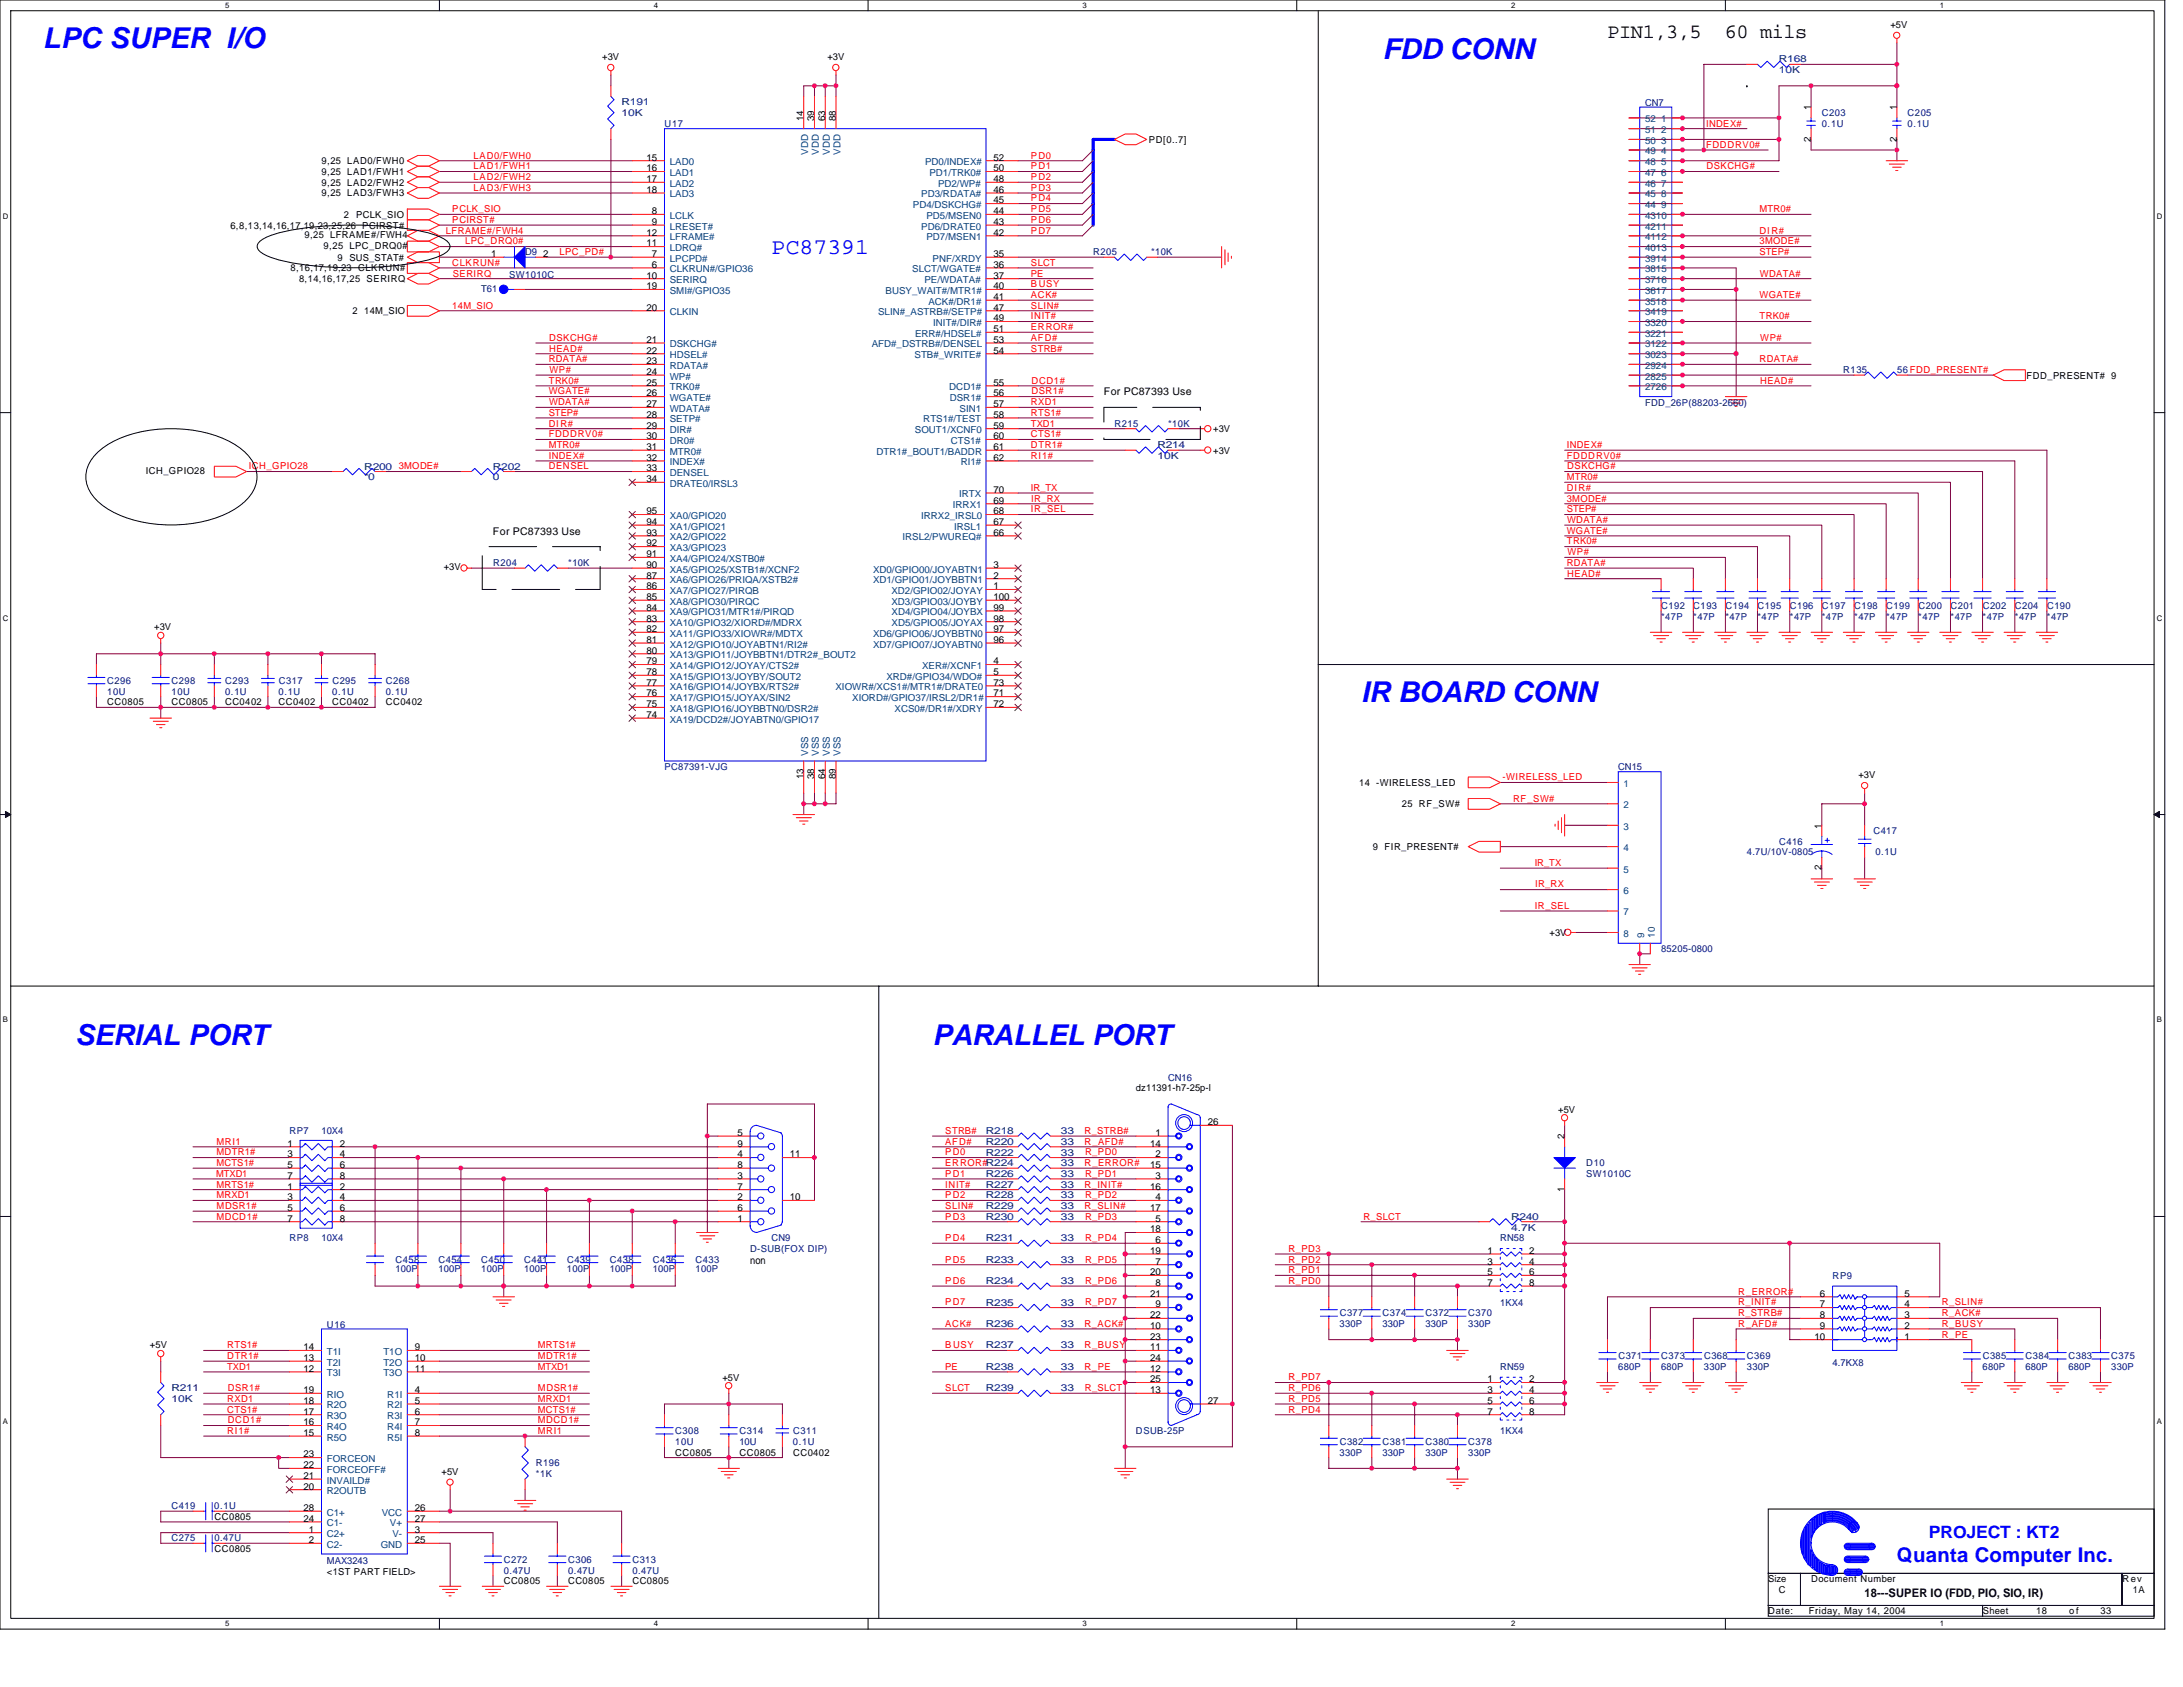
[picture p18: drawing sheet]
<svg xmlns="http://www.w3.org/2000/svg" width="279mm" height="216mm" viewBox="0 0 279 216" stroke-linecap="round" stroke-linejoin="round" font-family="sans-serif">
<defs><g id="words">
<g font-size="3.7" fill="#00f">
<text x="5.5" y="6.1">LPC SUPER I/O</text>
<text x="176.9" y="7.5">FDD CONN</text>
<text x="174.2" y="89.8">IR BOARD CONN</text>
<text x="9.6" y="133.7">SERIAL PORT</text>
<text x="119.3" y="133.7">PARALLEL PORT</text>
</g>
<text font-size="2.9" fill="#00f" x="98.8" y="32.5">PC87391</text>
<g font-size="2.6">
<text x="205.7" y="4.8">PIN1,3,5</text>
<text x="220.8" y="4.8">60 mils</text>
</g>
<text font-size="2.6" fill="#00f" x="242.8" y="199.9">Quanta Computer Inc.</text>
<text font-size="2.2" fill="#00f" x="246.9" y="196.8">PROJECT : KT2</text>
<text font-size="1.5" x="238.7" y="204.4">18---SUPER IO (FDD, PIO, SIO, IR)</text>
<g font-size="1.4">
<text x="141.3" y="50.6">For PC87393 Use</text>
<text x="63.1" y="68.4">For PC87393 Use</text>
<text x="96" y="161.7">non</text>
</g>
<g font-size="1.2">
<text x="242" y="3.6">+5V</text>
<text x="77.1" y="7.7">+3V</text>
<text x="105.9" y="7.7">+3V</text>
<text x="102.8" y="15.5" transform="rotate(-90 102.8 15.5)">14</text>
<text x="104.2" y="15.5" transform="rotate(-90 104.2 15.5)">39</text>
<text x="105.6" y="15.5" transform="rotate(-90 105.6 15.5)">63</text>
<text x="107" y="15.5" transform="rotate(-90 107 15.5)">88</text>
<text x="231.8" y="14.1" transform="rotate(-90 231.8 14.1)">1</text>
<text x="242.8" y="14.1" transform="rotate(-90 242.8 14.1)">1</text>
<text x="41.1" y="21">9,25 LAD0/FWH0</text>
<text x="41.1" y="23.7">9,25 LAD2/FWH2</text>
<text x="41.1" y="22.4">9,25 LAD1/FWH1</text>
<text x="82.7" y="20.6">15</text>
<text x="82.7" y="21.9">16</text>
<text x="82.7" y="23.3">17</text>
<text x="127.1" y="20.6">52</text>
<text x="127.1" y="21.9">50</text>
<text x="127.1" y="23.3">48</text>
<text x="147" y="18.3">PD[0..7]</text>
<text x="231.8" y="18.1" transform="rotate(-90 231.8 18.1)">2</text>
<text x="242.8" y="18.1" transform="rotate(-90 242.8 18.1)">2</text>
<text x="29.5" y="29.3">6,8,13,14,16,17,19,23,25,26 PCIRST#</text>
<text x="41.1" y="25.1">9,25 LAD3/FWH3</text>
<text x="44" y="27.9">2</text>
<text x="45.6" y="27.9">PCLK_SIO</text>
<text x="82.7" y="24.7">18</text>
<text x="83.4" y="27.4">8</text>
<text x="83.4" y="28.8">9</text>
<text x="127.1" y="24.7">46</text>
<text x="127.1" y="27.4">44</text>
<text x="127.1" y="28.8">43</text>
<text x="127.1" y="26">45</text>
<text x="37.2" y="34.7">8,16,17,19,23 CLKRUN#</text>
<text x="39" y="30.5">9,25 LFRAME#/FWH4</text>
<text x="41.4" y="31.9">9,25 LPC_DRQ0#</text>
<text x="43.2" y="33.4">9 SUS_STAT#</text>
<text x="62.8" y="32.9">1</text>
<text x="69.5" y="32.9">2</text>
<text x="82.7" y="30.2">12</text>
<text x="82.7" y="31.5">11</text>
<text x="82.7" y="35.6">10</text>
<text x="83.4" y="34.3">6</text>
<text x="83.4" y="32.9">7</text>
<text x="127.1" y="30.2">42</text>
<text x="127.1" y="34.3">36</text>
<text x="127.1" y="32.9">35</text>
<text x="127.1" y="35.6">37</text>
<text x="38.3" y="36.1">8,14,16,17,25 SERIRQ</text>
<text x="45.1" y="40.2">2</text>
<text x="46.6" y="40.2">14M_SIO</text>
<text x="82.7" y="37">19</text>
<text x="82.7" y="39.8">20</text>
<text x="127.1" y="37">40</text>
<text x="127.1" y="39.8">47</text>
<text x="127.1" y="38.4">41</text>
<text x="127.1" y="41.1">49</text>
<text x="82.7" y="43.9">21</text>
<text x="82.7" y="45.3">22</text>
<text x="82.7" y="46.6">23</text>
<text x="82.7" y="48">24</text>
<text x="127.1" y="43.9">53</text>
<text x="127.1" y="45.3">54</text>
<text x="127.1" y="42.5">51</text>
<text x="82.7" y="49.4">25</text>
<text x="82.7" y="50.7">26</text>
<text x="82.7" y="52.1">27</text>
<text x="82.7" y="53.5">28</text>
<text x="127.1" y="50.7">56</text>
<text x="127.1" y="53.5">58</text>
<text x="127.1" y="49.4">55</text>
<text x="127.1" y="52.1">57</text>
<text x="259.4" y="48.5">FDD_PRESENT# 9</text>
<text x="82.7" y="54.8">29</text>
<text x="82.7" y="56.2">30</text>
<text x="82.7" y="57.6">31</text>
<text x="82.7" y="59">32</text>
<text x="127.1" y="54.8">59</text>
<text x="127.1" y="56.2">60</text>
<text x="127.1" y="57.6">61</text>
<text x="127.1" y="59">62</text>
<text x="155.3" y="55.3">+3V</text>
<text x="155.3" y="58">+3V</text>
<text x="18.6" y="60.7">ICH_GPIO28</text>
<text x="82.7" y="60.3">33</text>
<text x="82.7" y="61.7">34</text>
<text x="82.7" y="65.8">95</text>
<text x="127.1" y="64.5">69</text>
<text x="127.1" y="65.8">68</text>
<text x="127.1" y="63.1">70</text>
<text x="82.7" y="71.3">91</text>
<text x="82.7" y="69.9">92</text>
<text x="82.7" y="68.6">93</text>
<text x="82.7" y="67.2">94</text>
<text x="127.1" y="68.6">66</text>
<text x="127.1" y="67.2">67</text>
<text x="56.8" y="73">+3V</text>
<text x="82.7" y="76.8">85</text>
<text x="82.7" y="75.4">86</text>
<text x="82.7" y="74">87</text>
<text x="82.7" y="72.7">90</text>
<text x="127.1" y="75.4">1</text>
<text x="127.1" y="76.8">100</text>
<text x="127.1" y="72.7">3</text>
<text x="127.1" y="74">2</text>
<text x="19.7" y="80.7">+3V</text>
<text x="82.7" y="83.7">80</text>
<text x="82.7" y="82.3">81</text>
<text x="82.7" y="80.9">82</text>
<text x="82.7" y="79.5">83</text>
<text x="82.7" y="78.2">84</text>
<text x="127.1" y="78.2">99</text>
<text x="127.1" y="79.5">98</text>
<text x="127.1" y="80.9">97</text>
<text x="127.1" y="82.3">96</text>
<text x="82.7" y="89.1">76</text>
<text x="82.7" y="87.8">77</text>
<text x="82.7" y="86.4">78</text>
<text x="82.7" y="85">79</text>
<text x="127.1" y="86.4">5</text>
<text x="127.1" y="85">4</text>
<text x="127.1" y="87.8">73</text>
<text x="127.1" y="89.1">71</text>
<text x="13.7" y="90.3">CC0805</text>
<text x="21.9" y="90.3">CC0805</text>
<text x="28.8" y="90.3">CC0402</text>
<text x="35.7" y="90.3">CC0402</text>
<text x="42.5" y="90.3">CC0402</text>
<text x="49.4" y="90.3">CC0402</text>
<text x="82.7" y="91.9">74</text>
<text x="82.7" y="90.5">75</text>
<text x="127.1" y="90.5">72</text>
<text x="102.8" y="99.7" transform="rotate(-90 102.8 99.7)">13</text>
<text x="104.2" y="99.7" transform="rotate(-90 104.2 99.7)">38</text>
<text x="105.6" y="99.7" transform="rotate(-90 105.6 99.7)">64</text>
<text x="107" y="99.7" transform="rotate(-90 107 99.7)">89</text>
<text x="173.9" y="100.6">14 -WIRELESS_LED</text>
<text x="237.8" y="99.6">+3V</text>
<text x="179.4" y="103.3">25 RF_SW#</text>
<text x="233.2" y="106" transform="rotate(-90 233.2 106)">1</text>
<text x="175.7" y="108.8">9 FIR_PRESENT#</text>
<text x="233.2" y="111.4" transform="rotate(-90 233.2 111.4)">2</text>
<text x="198.3" y="119.8">+3V</text>
<text x="145.4" y="139.7">dz11391-h7-25p-l</text>
<text x="154.6" y="144">26</text>
<text x="199.4" y="142.4">+5V</text>
<text x="36.8" y="146.7">1</text>
<text x="36.8" y="148.1">3</text>
<text x="36.8" y="149.5">5</text>
<text x="43.5" y="146.7">2</text>
<text x="43.5" y="148.1">4</text>
<text x="43.5" y="149.5">6</text>
<text x="94.4" y="145.4">5</text>
<text x="94.4" y="146.7">9</text>
<text x="94.4" y="148.1">4</text>
<text x="94.4" y="149.5">8</text>
<text x="101.1" y="148.1">11</text>
<text x="147.2" y="146.7">14</text>
<text x="147.2" y="149.5">15</text>
<text x="147.9" y="145.4">1</text>
<text x="147.9" y="148.1">2</text>
<text x="200.2" y="145.8" transform="rotate(-90 200.2 145.8)">2</text>
<text x="36.8" y="152.2">1</text>
<text x="36.8" y="153.6">3</text>
<text x="36.8" y="155">5</text>
<text x="36.8" y="150.9">7</text>
<text x="43.5" y="152.2">2</text>
<text x="43.5" y="153.6">4</text>
<text x="43.5" y="155">6</text>
<text x="43.5" y="150.9">8</text>
<text x="94.4" y="150.9">3</text>
<text x="94.4" y="152.2">7</text>
<text x="94.4" y="153.6">2</text>
<text x="94.4" y="155">6</text>
<text x="101.1" y="153.6">10</text>
<text x="147.2" y="152.2">16</text>
<text x="147.2" y="155">17</text>
<text x="147.9" y="150.9">3</text>
<text x="147.9" y="153.6">4</text>
<text x="200.2" y="152.5" transform="rotate(-90 200.2 152.5)">1</text>
<text x="36.8" y="156.3">7</text>
<text x="43.5" y="156.3">8</text>
<text x="94.4" y="156.3">1</text>
<text x="147.2" y="157.7">18</text>
<text x="147.2" y="160.5">19</text>
<text x="147.9" y="156.3">5</text>
<text x="147.9" y="159.1">6</text>
<text x="147.9" y="161.8">7</text>
<text x="190.4" y="160.5">1</text>
<text x="190.4" y="161.8">3</text>
<text x="195.7" y="160.5">2</text>
<text x="195.7" y="161.8">4</text>
<text x="147.2" y="163.2">20</text>
<text x="147.2" y="165.9">21</text>
<text x="147.9" y="164.6">8</text>
<text x="147.9" y="167.3">9</text>
<text x="190.4" y="163.2">5</text>
<text x="190.4" y="164.6">7</text>
<text x="195.7" y="163.2">6</text>
<text x="195.7" y="164.6">8</text>
<text x="232.9" y="167.3">7</text>
<text x="232.9" y="165.9">6</text>
<text x="243.7" y="167.3">4</text>
<text x="243.7" y="165.9">5</text>
<text x="19.2" y="172.6">+5V</text>
<text x="38.8" y="172.8">14</text>
<text x="53.1" y="172.8">9</text>
<text x="147.2" y="170.1">10</text>
<text x="147.2" y="172.8">11</text>
<text x="147.2" y="168.7">22</text>
<text x="147.2" y="171.4">23</text>
<text x="232.2" y="171.4">10</text>
<text x="232.9" y="170.1">9</text>
<text x="232.9" y="168.7">8</text>
<text x="243.7" y="171.4">1</text>
<text x="243.7" y="170.1">2</text>
<text x="243.7" y="168.7">3</text>
<text x="38.8" y="174.2">13</text>
<text x="38.8" y="175.6">12</text>
<text x="38.8" y="179.7">18</text>
<text x="38.8" y="178.3">19</text>
<text x="53.1" y="179.7">5</text>
<text x="53.1" y="178.3">4</text>
<text x="53.1" y="174.2">10</text>
<text x="53.1" y="175.6">11</text>
<text x="92.5" y="176.7">+5V</text>
<text x="147.2" y="175.6">12</text>
<text x="147.2" y="178.3">13</text>
<text x="147.2" y="174.2">24</text>
<text x="147.2" y="176.9">25</text>
<text x="154.6" y="179.7">27</text>
<text x="190.4" y="176.9">1</text>
<text x="190.4" y="178.3">3</text>
<text x="190.4" y="179.7">5</text>
<text x="195.7" y="176.9">2</text>
<text x="195.7" y="178.3">4</text>
<text x="195.7" y="179.7">6</text>
<text x="38.8" y="181">17</text>
<text x="38.8" y="182.4">16</text>
<text x="38.8" y="183.8">15</text>
<text x="53.1" y="181">6</text>
<text x="53.1" y="182.4">7</text>
<text x="53.1" y="183.8">8</text>
<text x="190.4" y="181">7</text>
<text x="195.7" y="181">8</text>
<text x="38.8" y="187.9">22</text>
<text x="38.8" y="186.5">23</text>
<text x="38.8" y="189.3">21</text>
<text x="38.8" y="190.6">20</text>
<text x="56.5" y="188.8">+5V</text>
<text x="86.4" y="186.3">CC0805</text>
<text x="94.7" y="186.3">CC0805</text>
<text x="101.5" y="186.3">CC0402</text>
<text x="27.5" y="194.5">CC0805</text>
<text x="38.8" y="193.4">28</text>
<text x="38.8" y="194.8">24</text>
<text x="39.5" y="196.1">1</text>
<text x="39.5" y="197.5">2</text>
<text x="53.1" y="197.5">25</text>
<text x="53.1" y="196.1">3</text>
<text x="53.1" y="194.8">27</text>
<text x="53.1" y="193.4">26</text>
<text x="27.5" y="198.6">CC0805</text>
<text x="41.8" y="201.5">&lt;1ST PART FIELD&gt;</text>
<text x="64.5" y="202.8">CC0805</text>
<text x="72.7" y="202.8">CC0805</text>
<text x="80.9" y="202.8">CC0805</text>
<text x="226.3" y="202.5">Size</text>
<text x="227.7" y="203.9">C</text>
<text x="231.8" y="202.5">Document Number</text>
<text x="271.7" y="202.5">Rev</text>
<text x="273" y="203.9">1A</text>
<text x="226.3" y="206.6">Date:</text>
<text x="231.5" y="206.6">Friday, May 14, 2004</text>
<text x="253.8" y="206.6">Sheet</text>
<text x="260.6" y="206.6">18</text>
<text x="264.8" y="206.6">o f</text>
<text x="268.9" y="206.6">33</text>
</g>
<g font-size="1.2" fill="#000080">
<text x="227.7" y="8">R168</text>
<text x="227.7" y="9.4">10K</text>
<text x="79.6" y="13.5">R191</text>
<text x="79.6" y="14.8">10K</text>
<text x="85" y="16.2">U17</text>
<text x="210.5" y="13.6">CN7</text>
<text x="233.2" y="16.2">0.1U</text>
<text x="233.2" y="14.8">C203</text>
<text x="244.2" y="14.8">C205</text>
<text x="244.2" y="16.2">0.1U</text>
<text x="65.2" y="35.6">SW1010C</text>
<text x="67.2" y="32.7">D9</text>
<text x="139.9" y="32.7">R205</text>
<text x="147.3" y="32.7">*10K</text>
<text x="61.6" y="37.3">T61</text>
<text x="235.9" y="47.8">R135</text>
<text x="242.8" y="47.8">56 FDD_PRESENT#</text>
<text x="210.5" y="52">FDD_26P(88203-2660)</text>
<text x="142.7" y="54.6">R215</text>
<text x="148.1" y="57.4">R214</text>
<text x="148.1" y="58.7">10K</text>
<text x="149.5" y="54.6">*10K</text>
<text x="46.6" y="61.5">*0</text>
<text x="46.6" y="60.1">R200</text>
<text x="63.1" y="60.1">R202</text>
<text x="63.1" y="61.5">0</text>
<text x="63.1" y="72.5">R204</text>
<text x="72.7" y="72.5">*10K</text>
<text x="212.6" y="77.9">C192</text>
<text x="216.7" y="77.9">C193</text>
<text x="220.9" y="77.9">C194</text>
<text x="225" y="77.9">C195</text>
<text x="229.1" y="77.9">C196</text>
<text x="233.2" y="77.9">C197</text>
<text x="237.3" y="77.9">C198</text>
<text x="241.4" y="77.9">C199</text>
<text x="245.5" y="77.9">C200</text>
<text x="249.6" y="77.9">C201</text>
<text x="253.8" y="77.9">C202</text>
<text x="257.9" y="77.9">C204</text>
<text x="262" y="77.9">C190</text>
<text x="212.6" y="79.3">*47P</text>
<text x="216.7" y="79.3">*47P</text>
<text x="220.8" y="79.3">*47P</text>
<text x="224.9" y="79.3">*47P</text>
<text x="229.1" y="79.3">*47P</text>
<text x="233.2" y="79.3">*47P</text>
<text x="237.3" y="79.3">*47P</text>
<text x="241.4" y="79.3">*47P</text>
<text x="245.5" y="79.3">*47P</text>
<text x="249.6" y="79.3">*47P</text>
<text x="253.7" y="79.3">*47P</text>
<text x="257.9" y="79.3">*47P</text>
<text x="262" y="79.3">*47P</text>
<text x="13.7" y="88.9">10U</text>
<text x="13.7" y="87.5">C296</text>
<text x="21.9" y="88.9">10U</text>
<text x="22" y="87.5">C298</text>
<text x="28.8" y="88.9">0.1U</text>
<text x="28.8" y="87.5">C293</text>
<text x="35.7" y="88.9">0.1U</text>
<text x="35.7" y="87.5">C317</text>
<text x="42.5" y="88.9">0.1U</text>
<text x="42.5" y="87.5">C295</text>
<text x="49.4" y="88.9">0.1U</text>
<text x="49.4" y="87.5">C268</text>
<text x="85" y="98.5">PC87391-VJG</text>
<text x="207.1" y="98.5">CN15</text>
<text x="239.8" y="106.7">C417</text>
<text x="223.6" y="109.5">4.7U/10V-0805</text>
<text x="227.7" y="108.1">C416</text>
<text x="240" y="109.5">0.1U</text>
<text x="212.6" y="121.8">85205-0800</text>
<text x="149.5" y="138.3">CN16</text>
<text x="37.1" y="145.1">RP7</text>
<text x="41.1" y="145.1">10X4</text>
<text x="126.2" y="146.5">R220</text>
<text x="126.2" y="147.9">R222</text>
<text x="126.2" y="145.1">R218</text>
<text x="135.8" y="146.5">33</text>
<text x="135.8" y="149.3">33</text>
<text x="135.8" y="147.9">33</text>
<text x="135.8" y="145.1">33</text>
<text x="203" y="149.3">D10</text>
<text x="126.2" y="150.6">R226</text>
<text x="126.2" y="152">R227</text>
<text x="126.2" y="153.4">R228</text>
<text x="126.2" y="154.7">R229</text>
<text x="135.8" y="150.6">33</text>
<text x="135.8" y="152">33</text>
<text x="135.8" y="153.4">33</text>
<text x="135.8" y="154.7">33</text>
<text x="203" y="150.6">SW1010C</text>
<text x="37.1" y="158.9">RP8</text>
<text x="41.1" y="158.9">10X4</text>
<text x="50.6" y="161.6">C458</text>
<text x="56.1" y="161.6">C454</text>
<text x="61.6" y="161.6">C450</text>
<text x="67.1" y="161.6">C441</text>
<text x="72.6" y="161.6">C439</text>
<text x="78.1" y="161.6">C438</text>
<text x="83.5" y="161.6">C436</text>
<text x="89" y="161.6">C433</text>
<text x="96" y="160.2">D-SUB(FOX DIP)</text>
<text x="98.8" y="158.9">CN9</text>
<text x="126.2" y="156.1">R230</text>
<text x="126.2" y="161.6">R233</text>
<text x="126.2" y="158.9">R231</text>
<text x="135.8" y="156.1">33</text>
<text x="135.8" y="161.6">33</text>
<text x="135.8" y="158.9">33</text>
<text x="192" y="158.9">RN58</text>
<text x="193.4" y="156.1">R240</text>
<text x="193.4" y="157.5">4.7K</text>
<text x="50.6" y="162.8">100P</text>
<text x="56.1" y="162.8">100P</text>
<text x="61.6" y="162.8">100P</text>
<text x="67.1" y="162.8">100P</text>
<text x="72.6" y="162.8">100P</text>
<text x="78" y="162.8">100P</text>
<text x="83.5" y="162.8">100P</text>
<text x="89" y="162.8">100P</text>
<text x="126.2" y="167.1">R235</text>
<text x="126.2" y="164.3">R234</text>
<text x="135.8" y="167.1">33</text>
<text x="135.8" y="164.3">33</text>
<text x="192" y="167.1">1KX4</text>
<text x="234.5" y="163.7">RP9</text>
<text x="41.8" y="170">U16</text>
<text x="126.2" y="172.6">R237</text>
<text x="126.2" y="169.8">R236</text>
<text x="135.8" y="172.6">33</text>
<text x="135.8" y="169.8">33</text>
<text x="171.4" y="169.8">330P</text>
<text x="171.5" y="168.5">C377</text>
<text x="176.9" y="169.8">330P</text>
<text x="177" y="168.5">C374</text>
<text x="182.4" y="168.5">C372</text>
<text x="182.4" y="169.8">330P</text>
<text x="187.9" y="168.5">C370</text>
<text x="187.9" y="169.8">330P</text>
<text x="207.1" y="173.9">C371</text>
<text x="212.6" y="173.9">C373</text>
<text x="218.1" y="173.9">C368</text>
<text x="223.6" y="173.9">C369</text>
<text x="253.8" y="173.9">C385</text>
<text x="259.2" y="173.9">C384</text>
<text x="264.7" y="173.9">C383</text>
<text x="270.2" y="173.9">C375</text>
<text x="21.9" y="178.1">R211</text>
<text x="21.9" y="179.4">10K</text>
<text x="126.2" y="175.3">R238</text>
<text x="126.2" y="178.1">R239</text>
<text x="135.8" y="175.3">33</text>
<text x="135.8" y="178.1">33</text>
<text x="192" y="175.3">RN59</text>
<text x="207.1" y="175.3">680P</text>
<text x="212.6" y="175.3">680P</text>
<text x="218.1" y="175.3">330P</text>
<text x="223.6" y="175.3">330P</text>
<text x="234.5" y="174.8">4.7KX8</text>
<text x="253.7" y="175.3">680P</text>
<text x="259.2" y="175.3">680P</text>
<text x="264.7" y="175.3">680P</text>
<text x="270.2" y="175.3">330P</text>
<text x="86.4" y="183.6">C308</text>
<text x="86.4" y="184.9">10U</text>
<text x="94.6" y="184.9">10U</text>
<text x="94.7" y="183.6">C314</text>
<text x="101.5" y="184.9">0.1U</text>
<text x="101.5" y="183.6">C311</text>
<text x="145.4" y="183.6">DSUB-25P</text>
<text x="171.5" y="184.9">C382</text>
<text x="177" y="184.9">C381</text>
<text x="182.4" y="184.9">C380</text>
<text x="187.9" y="184.9">C378</text>
<text x="192" y="183.6">1KX4</text>
<text x="68.6" y="187.7">R196</text>
<text x="68.6" y="189">*1K</text>
<text x="171.4" y="186.3">330P</text>
<text x="176.9" y="186.3">330P</text>
<text x="182.4" y="186.3">330P</text>
<text x="187.9" y="186.3">330P</text>
<text x="22" y="193.1">C419</text>
<text x="22" y="197.3">C275</text>
<text x="27.4" y="193.1">0.1U</text>
<text x="27.5" y="197.3">0.47U</text>
<text x="41.8" y="200.2">MAX3243</text>
<text x="64.5" y="200">C272</text>
<text x="64.5" y="201.4">0.47U</text>
<text x="72.7" y="200">C306</text>
<text x="72.7" y="201.4">0.47U</text>
<text x="80.9" y="200">C313</text>
<text x="80.9" y="201.4">0.47U</text>
</g>
<g font-size="1.2" fill="#004080">
<text x="210.5" y="15.7">52</text>
<text x="210.5" y="17">51</text>
<text x="212.6" y="15.7">1</text>
<text x="212.6" y="17">2</text>
<text x="85.7" y="21.1">LAD0</text>
<text x="85.7" y="22.5">LAD1</text>
<text x="85.7" y="23.9">LAD2</text>
<text x="103.4" y="19.8" transform="rotate(-90 103.4 19.8)">VDD</text>
<text x="104.8" y="19.8" transform="rotate(-90 104.8 19.8)">VDD</text>
<text x="106.2" y="19.8" transform="rotate(-90 106.2 19.8)">VDD</text>
<text x="107.6" y="19.8" transform="rotate(-90 107.6 19.8)">VDD</text>
<text x="118.4" y="21.1">PD0/INDEX#</text>
<text x="119" y="22.5">PD1/TRK0#</text>
<text x="120.1" y="23.9">PD2/WP#</text>
<text x="210.5" y="18.4">50</text>
<text x="210.5" y="19.8">49</text>
<text x="210.5" y="21.1">48</text>
<text x="210.5" y="22.5">47</text>
<text x="210.5" y="23.9">46</text>
<text x="212.6" y="18.4">3</text>
<text x="212.6" y="19.8">4</text>
<text x="212.6" y="21.1">5</text>
<text x="212.6" y="22.5">6</text>
<text x="212.6" y="23.9">7</text>
<text x="85.7" y="25.3">LAD3</text>
<text x="85.7" y="28">LCLK</text>
<text x="85.7" y="29.4">LRESET#</text>
<text x="116.8" y="26.6">PD4/DSKCHG#</text>
<text x="117.9" y="25.3">PD3/RDATA#</text>
<text x="117.9" y="29.4">PD6/DRATE0</text>
<text x="118.6" y="28">PD5/MSEN0</text>
<text x="210.5" y="25.3">45</text>
<text x="210.5" y="26.6">44</text>
<text x="210.5" y="28">4310</text>
<text x="210.5" y="29.4">4211</text>
<text x="212.6" y="25.3">8</text>
<text x="212.6" y="26.6">9</text>
<text x="85.7" y="30.8">LFRAME#</text>
<text x="85.7" y="34.9">CLKRUN#/GPIO36</text>
<text x="85.7" y="33.5">LPCPD#</text>
<text x="85.7" y="32.1">LDRQ#</text>
<text x="116.8" y="34.9">SLCT/WGATE#</text>
<text x="118.6" y="30.8">PD7/MSEN1</text>
<text x="119.4" y="33.5">PNF/XRDY</text>
<text x="210.5" y="30.8">4112</text>
<text x="210.5" y="32.1">4013</text>
<text x="210.5" y="33.5">3914</text>
<text x="210.5" y="34.9">3815</text>
<text x="85.7" y="36.2">SERIRQ</text>
<text x="85.7" y="37.6">SMI#/GPIO35</text>
<text x="85.7" y="40.3">CLKIN</text>
<text x="112.4" y="40.3">SLIN#_ASTRB#/SETP#</text>
<text x="113.3" y="37.6">BUSY_WAIT#/MTR1#</text>
<text x="118.3" y="36.2">PE/WDATA#</text>
<text x="118.8" y="39">ACK#/DR1#</text>
<text x="119.4" y="41.7">INIT#/DIR#</text>
<text x="210.5" y="36.2">3716</text>
<text x="210.5" y="37.6">3617</text>
<text x="210.5" y="39">3518</text>
<text x="210.5" y="40.3">3419</text>
<text x="210.5" y="41.7">3320</text>
<text x="85.7" y="44.5">DSKCHG#</text>
<text x="85.7" y="45.8">HDSEL#</text>
<text x="85.7" y="47.2">RDATA#</text>
<text x="111.6" y="44.5">AFD#_DSTRB#/DENSEL</text>
<text x="117.1" y="45.8">STB#_WRITE#</text>
<text x="117.1" y="43.1">ERR#/HDSEL#</text>
<text x="210.5" y="43.1">3221</text>
<text x="210.5" y="44.5">3122</text>
<text x="210.5" y="45.8">3023</text>
<text x="210.5" y="47.2">2924</text>
<text x="85.7" y="48.6">WP#</text>
<text x="85.7" y="50">TRK0#</text>
<text x="85.7" y="51.3">WGATE#</text>
<text x="85.7" y="52.7">WDATA#</text>
<text x="121.5" y="50">DCD1#</text>
<text x="121.6" y="51.3">DSR1#</text>
<text x="122.8" y="52.7">SIN1</text>
<text x="210.5" y="50">2726</text>
<text x="210.5" y="48.6">2825</text>
<text x="85.7" y="54.1">SETP#</text>
<text x="85.7" y="55.4">DIR#</text>
<text x="85.7" y="56.8">DR0#</text>
<text x="85.7" y="58.2">MTR0#</text>
<text x="85.7" y="59.6">INDEX#</text>
<text x="112.2" y="58.2">DTR1#_BOUT1/BADDR</text>
<text x="117.1" y="55.4">SOUT1/XCNF0</text>
<text x="118.2" y="54.1">RTS1#/TEST</text>
<text x="121.7" y="56.8">CTS1#</text>
<text x="123" y="59.6">RI1#</text>
<text x="85.7" y="60.9">DENSEL</text>
<text x="85.7" y="62.3">DRATE0/IRSL3</text>
<text x="122" y="65">IRRX1</text>
<text x="122.8" y="63.7">IRTX</text>
<text x="85.7" y="71.9">XA4/GPIO24/XSTB0#</text>
<text x="85.7" y="70.5">XA3/GPIO23</text>
<text x="85.7" y="69.2">XA2/GPIO22</text>
<text x="85.7" y="67.8">XA1/GPIO21</text>
<text x="85.7" y="66.4">XA0/GPIO20</text>
<text x="115.5" y="69.2">IRSL2/PWUREQ#</text>
<text x="117.9" y="66.4">IRRX2_IRSL0</text>
<text x="122.1" y="67.8">IRSL1</text>
<text x="85.7" y="77.4">XA8/GPIO30/PIRQC</text>
<text x="85.7" y="76">XA7/GPIO27/PIRQB</text>
<text x="85.7" y="74.6">XA6/GPIO26/PRIQA/XSTB2#</text>
<text x="85.7" y="73.3">XA5/GPIO25/XSTB1#/XCNF2</text>
<text x="111.7" y="73.3">XD0/GPIO00/JOYABTN1</text>
<text x="111.7" y="74.6">XD1/GPIO01/JOYBBTN1</text>
<text x="114.1" y="76">XD2/GPIO02/JOYAY</text>
<text x="114.1" y="77.4">XD3/GPIO03/JOYBY</text>
<text x="85.7" y="82.9">XA12/GPIO10/JOYABTN1/RI2#</text>
<text x="85.7" y="81.5">XA11/GPIO33/XIOWR#/MDTX</text>
<text x="85.7" y="80.1">XA10/GPIO32/XIORD#/MDRX</text>
<text x="85.7" y="78.8">XA9/GPIO31/MTR1#/PIRQD</text>
<text x="111.7" y="81.5">XD6/GPIO06/JOYBBTN0</text>
<text x="111.7" y="82.9">XD7/GPIO07/JOYABTN0</text>
<text x="114.1" y="78.8">XD4/GPIO04/JOYBX</text>
<text x="114.1" y="80.1">XD5/GPIO05/JOYAX</text>
<text x="85.7" y="89.7">XA17/GPIO15/JOYAX/SIN2</text>
<text x="85.7" y="88.3">XA16/GPIO14/JOYBX/RTS2#</text>
<text x="85.7" y="87">XA15/GPIO13/JOYBY/SOUT2</text>
<text x="85.7" y="85.6">XA14/GPIO12/JOYAY/CTS2#</text>
<text x="85.7" y="84.2">XA13/GPIO11/JOYBBTN1/DTR2#_BOUT2</text>
<text x="106.9" y="88.3">XIOWR#/XCS1#/MTR1#/DRATE0</text>
<text x="109.1" y="89.7">XIORD#/GPIO37/IRSL2/DR1#</text>
<text x="113.5" y="87">XRD#/GPIO34/WDO#</text>
<text x="118" y="85.6">XER#/XCNF1</text>
<text x="85.7" y="92.5">XA19/DCD2#/JOYABTN0/GPIO17</text>
<text x="85.7" y="91.1">XA18/GPIO16/JOYBBTN0/DSR2#</text>
<text x="114.5" y="91.1">XCS0#/DR1#/XDRY</text>
<text x="103.4" y="96.7" transform="rotate(-90 103.4 96.7)">VSS</text>
<text x="104.8" y="96.7" transform="rotate(-90 104.8 96.7)">VSS</text>
<text x="106.2" y="96.7" transform="rotate(-90 106.2 96.7)">VSS</text>
<text x="107.6" y="96.7" transform="rotate(-90 107.6 96.7)">VSS</text>
<text x="207.8" y="100.7">1</text>
<text x="207.8" y="103.4">2</text>
<text x="207.8" y="106.2">3</text>
<text x="207.8" y="108.9">4</text>
<text x="207.8" y="111.7">5</text>
<text x="207.8" y="114.4">6</text>
<text x="207.8" y="117.2">7</text>
<text x="207.8" y="119.9">8</text>
<text x="210.4" y="120" transform="rotate(-90 210.4 120)">9</text>
<text x="211.8" y="120" transform="rotate(-90 211.8 120)">10</text>
<text x="41.8" y="173.4">T1I</text>
<text x="49.1" y="173.4">T1O</text>
<text x="41.8" y="174.8">T2I</text>
<text x="41.8" y="176.1">T3I</text>
<text x="41.8" y="178.9">RIO</text>
<text x="49.1" y="174.8">T2O</text>
<text x="49.1" y="176.1">T3O</text>
<text x="49.6" y="178.9">R1I</text>
<text x="41.8" y="180.3">R2O</text>
<text x="41.8" y="181.6">R3O</text>
<text x="41.8" y="183">R4O</text>
<text x="41.8" y="184.4">R5O</text>
<text x="49.6" y="180.3">R2I</text>
<text x="49.6" y="181.6">R3I</text>
<text x="49.6" y="183">R4I</text>
<text x="49.6" y="184.4">R5I</text>
<text x="41.8" y="188.5">FORCEOFF#</text>
<text x="41.8" y="187.1">FORCEON</text>
<text x="41.8" y="189.9">INVAILD#</text>
<text x="41.8" y="191.2">R2OUTB</text>
<text x="41.8" y="194">C1+</text>
<text x="41.8" y="195.3">C1-</text>
<text x="41.8" y="196.7">C2+</text>
<text x="48.9" y="194">VCC</text>
<text x="49.9" y="195.3">V+</text>
<text x="50.2" y="196.7">V-</text>
<text x="41.8" y="198.1">C2-</text>
<text x="48.7" y="198.1">GND</text>
</g>
<g font-size="1.2" fill="#f00">
<text x="218.4" y="16.2">INDEX#</text>
<text x="60.6" y="20.3">LAD0/FWH0</text>
<text x="60.6" y="23.1">LAD2/FWH2</text>
<text x="60.6" y="21.7">LAD1/FWH1</text>
<text x="132" y="21.7">PD1</text>
<text x="132" y="23.1">PD2</text>
<text x="132" y="20.3">PD0</text>
<text x="218.4" y="18.9">FDDDRV0#</text>
<text x="218.4" y="21.7">DSKCHG#</text>
<text x="57.1" y="29.9">LFRAME#/FWH4</text>
<text x="57.9" y="28.5">PCIRST#</text>
<text x="57.9" y="27.2">PCLK_SIO</text>
<text x="60.6" y="24.4">LAD3/FWH3</text>
<text x="132" y="25.8">PD4</text>
<text x="132" y="28.5">PD6</text>
<text x="132" y="24.4">PD3</text>
<text x="132" y="27.2">PD5</text>
<text x="132" y="29.9">PD7</text>
<text x="225.2" y="27.2">MTR0#</text>
<text x="225.2" y="29.9">DIR#</text>
<text x="57.9" y="34">CLKRUN#</text>
<text x="58" y="35.4">SERIRQ</text>
<text x="59.5" y="31.3">LPC_DRQ0#</text>
<text x="71.6" y="32.6">LPC_PD#</text>
<text x="132" y="35.4">PE</text>
<text x="132" y="34">SLCT</text>
<text x="225.2" y="32.6">STEP#</text>
<text x="225.2" y="31.3">3MODE#</text>
<text x="225.3" y="35.4">WDATA#</text>
<text x="57.9" y="39.5">14M_SIO</text>
<text x="132" y="39.5">SLIN#</text>
<text x="132" y="38.1">ACK#</text>
<text x="132" y="40.9">INIT#</text>
<text x="132" y="36.8">BUSY</text>
<text x="225.2" y="38.1">WGATE#</text>
<text x="225.2" y="40.9">TRK0#</text>
<text x="70.2" y="46.4">RDATA#</text>
<text x="70.3" y="45">HEAD#</text>
<text x="70.3" y="43.6">DSKCHG#</text>
<text x="70.3" y="47.7">WP#</text>
<text x="132" y="42.2">ERROR#</text>
<text x="132" y="43.6">AFD#</text>
<text x="132" y="45">STRB#</text>
<text x="225.2" y="46.4">RDATA#</text>
<text x="225.3" y="43.6">WP#</text>
<text x="70.2" y="50.5">WGATE#</text>
<text x="70.2" y="53.2">STEP#</text>
<text x="70.2" y="49.1">TRK0#</text>
<text x="70.3" y="51.9">WDATA#</text>
<text x="132" y="51.9">RXD1</text>
<text x="132" y="53.2">RTS1#</text>
<text x="132" y="50.5">DSR1#</text>
<text x="132" y="49.1">DCD1#</text>
<text x="225.3" y="49.1">HEAD#</text>
<text x="70.2" y="54.6">DIR#</text>
<text x="70.2" y="57.3">MTR0#</text>
<text x="70.2" y="58.7">INDEX#</text>
<text x="70.2" y="56">FDDDRV0#</text>
<text x="132" y="57.3">DTR1#</text>
<text x="132" y="56">CTS1#</text>
<text x="132" y="54.6">TXD1</text>
<text x="132" y="58.7">RI1#</text>
<text x="200.5" y="58.7">FDDDRV0#</text>
<text x="200.5" y="57.3">INDEX#</text>
<text x="31.8" y="60.1">ICH_GPIO28</text>
<text x="51" y="60.1">3MODE#</text>
<text x="70.2" y="60.1">DENSEL</text>
<text x="132" y="62.8">IR_TX</text>
<text x="132" y="65.6">IR_SEL</text>
<text x="132" y="64.2">IR_RX</text>
<text x="200.5" y="65.6">STEP#</text>
<text x="200.5" y="64.2">3MODE#</text>
<text x="200.5" y="62.8">DIR#</text>
<text x="200.5" y="61.4">MTR0#</text>
<text x="200.6" y="60.1">DSKCHG#</text>
<text x="200.5" y="69.7">TRK0#</text>
<text x="200.5" y="68.3">WGATE#</text>
<text x="200.6" y="66.9">WDATA#</text>
<text x="200.6" y="71.1">WP#</text>
<text x="200.5" y="72.4">RDATA#</text>
<text x="200.6" y="73.8">HEAD#</text>
<text x="192.3" y="99.9">-WIRELESS_LED</text>
<text x="193.7" y="102.6">RF_SW#</text>
<text x="196.4" y="110.8">IR_TX</text>
<text x="196.5" y="113.6">IR_RX</text>
<text x="196.4" y="116.3">IR_SEL</text>
<text x="27.7" y="149.2">MCTS1#</text>
<text x="27.7" y="146.5">MRI1</text>
<text x="27.7" y="147.9">MDTR1#</text>
<text x="121" y="149.2">ERROR#R224</text>
<text x="121" y="145.1">STRB#</text>
<text x="121" y="147.9">PD0</text>
<text x="121" y="146.5">AFD#</text>
<text x="138.8" y="145.1">R_STRB#</text>
<text x="138.8" y="146.5">R_AFD#</text>
<text x="138.8" y="149.2">R_ERROR#</text>
<text x="138.9" y="147.9">R_PD0</text>
<text x="27.7" y="150.6">MTXD1</text>
<text x="27.7" y="154.7">MDSR1#</text>
<text x="27.7" y="152">MRTS1#</text>
<text x="27.7" y="153.4">MRXD1</text>
<text x="121" y="152">INIT#</text>
<text x="121" y="154.7">SLIN#</text>
<text x="121" y="150.6">PD1</text>
<text x="121" y="153.4">PD2</text>
<text x="138.8" y="152">R_INIT#</text>
<text x="138.8" y="154.7">R_SLIN#</text>
<text x="138.9" y="150.6">R_PD1</text>
<text x="138.9" y="153.4">R_PD2</text>
<text x="27.7" y="156.1">MDCD1#</text>
<text x="121" y="161.6">PD5</text>
<text x="121" y="156.1">PD3</text>
<text x="121" y="158.8">PD4</text>
<text x="138.9" y="156.1">R_PD3</text>
<text x="138.9" y="158.8">R_PD4</text>
<text x="138.9" y="161.6">R_PD5</text>
<text x="164.9" y="161.6">R_PD2</text>
<text x="164.9" y="160.2">R_PD3</text>
<text x="174.5" y="156.1">R_SLCT</text>
<text x="121" y="164.3">PD6</text>
<text x="121" y="167.1">PD7</text>
<text x="138.9" y="167.1">R_PD7</text>
<text x="138.9" y="164.3">R_PD6</text>
<text x="164.9" y="162.9">R_PD1</text>
<text x="164.9" y="164.3">R_PD0</text>
<text x="222.5" y="167.1">R_INIT#</text>
<text x="222.5" y="165.7">R_ERROR#</text>
<text x="248.5" y="167.1">R_SLIN#</text>
<text x="29.1" y="172.6">RTS1#</text>
<text x="29.1" y="173.9">DTR1#</text>
<text x="68.9" y="172.6">MRTS1#</text>
<text x="68.9" y="173.9">MDTR1#</text>
<text x="121" y="172.6">BUSY</text>
<text x="121" y="169.8">ACK#</text>
<text x="138.8" y="169.8">R_ACK#</text>
<text x="138.8" y="172.6">R_BUSY</text>
<text x="222.5" y="169.8">R_AFD#</text>
<text x="222.5" y="168.4">R_STRB#</text>
<text x="248.5" y="169.8">R_BUSY</text>
<text x="248.5" y="168.4">R_ACK#</text>
<text x="248.5" y="171.2">R_PE</text>
<text x="29.1" y="175.3">TXD1</text>
<text x="29.1" y="179.4">RXD1</text>
<text x="29.1" y="178">DSR1#</text>
<text x="68.8" y="175.3">MTXD1</text>
<text x="68.9" y="179.4">MRXD1</text>
<text x="68.9" y="178">MDSR1#</text>
<text x="121" y="178">SLCT</text>
<text x="121" y="175.3">PE</text>
<text x="138.8" y="175.3">R_PE</text>
<text x="138.9" y="178">R_SLCT</text>
<text x="164.9" y="178">R_PD6</text>
<text x="164.9" y="179.4">R_PD5</text>
<text x="164.9" y="176.7">R_PD7</text>
<text x="29.1" y="183.5">RI1#</text>
<text x="29.1" y="180.8">CTS1#</text>
<text x="29.2" y="182.2">DCD1#</text>
<text x="68.9" y="182.2">MDCD1#</text>
<text x="68.9" y="183.5">MRI1</text>
<text x="68.9" y="180.8">MCTS1#</text>
<text x="164.9" y="180.8">R_PD4</text>
</g>
<g font-size="1">
<text x="28.8" y="1">5</text>
<text x="83.7" y="1">4</text>
<text x="138.5" y="1">3</text>
<text x="193.4" y="1">2</text>
<text x="248.3" y="1">1</text>
<text x=".4" y="28">D</text>
<text x="276.1" y="28">D</text>
<text x=".4" y="79.4">C</text>
<text x="276.1" y="79.4">C</text>
<text x=".4" y="130.9">B</text>
<text x="276.1" y="130.9">B</text>
<text x=".4" y="182.3">A</text>
<text x="276.1" y="182.3">A</text>
<text x="28.8" y="208.2">5</text>
<text x="83.7" y="208.2">4</text>
<text x="138.5" y="208.2">3</text>
<text x="193.4" y="208.2">2</text>
<text x="248.3" y="208.2">1</text>
</g>
</g></defs>
<path d="M0 0h277.1v208.5h-277.1zM1.4 1.4h274.3v205.7h-274.3z" fill="none" stroke="#000" stroke-width=".13"/>
<g fill="#fff">
<path d="M28.8 .1h.6v1.1h-.6z"/>
<path d="M28.8 207.3h.6v1.1h-.6z"/>
</g>
<path d="M56.2 0v1.4M56.2 207.1v1.4" fill="none" stroke="#000" stroke-width=".13"/>
<g fill="#fff">
<path d="M83.7 .1h.5v1.1h-.5z"/>
<path d="M83.7 207.3h.5v1.1h-.5z"/>
</g>
<path d="M111.1 0v1.4M111.1 207.1v1.4" fill="none" stroke="#000" stroke-width=".13"/>
<g fill="#fff">
<path d="M138.5 .1h.6v1.1h-.6z"/>
<path d="M138.5 207.3h.6v1.1h-.6z"/>
</g>
<path d="M166 0v1.4M166 207.1v1.4" fill="none" stroke="#000" stroke-width=".13"/>
<g fill="#fff">
<path d="M193.4 .1h.6v1.1h-.6z"/>
<path d="M193.4 207.3h.6v1.1h-.6z"/>
</g>
<path d="M220.8 0v1.4M220.8 207.1v1.4" fill="none" stroke="#000" stroke-width=".13"/>
<g fill="#fff">
<path d="M248.3 .1h.5v1.1h-.5z"/>
<path d="M248.3 207.3h.5v1.1h-.5z"/>
<path d="M.4 27.1h.7v1.1h-.7z"/>
<path d="M276.1 27.1h.7v1.1h-.7z"/>
<path d="M.4 78.5h.7v1.1h-.7z"/>
<path d="M276.1 78.5h.7v1.1h-.7z"/>
</g>
<path d="M0 52.8h1.4M275.7 52.8h1.4" fill="none" stroke="#000" stroke-width=".13"/>
<g fill="#fff">
<path d="M.4 130h.6v1.1h-.6z"/>
<path d="M276.1 130h.6v1.1h-.6z"/>
</g>
<path d="M0 104.2h1.4M275.7 104.2h1.4" fill="none" stroke="#000" stroke-width=".13"/>
<path d="M.7 103.8l.7 .4-.7 .4zM275.7 104.2l.7-.4v.8z" fill="#000" stroke="#000" stroke-width=".13"/>
<g fill="#fff">
<path d="M.4 181.4h.6v1.1h-.6z"/>
<path d="M276.1 181.4h.6v1.1h-.6z"/>
</g>
<g fill="none" stroke="#000" stroke-width=".13">
<path d="M168.7 1.4v124.8M33.4 30.8a13.2 13.2 0 0 1 5.6-1.6 47.3 47.3 0 0 1 16 .7 4.4 4.4 0 0 1 2.5 1.3l.1 .3-.1 .4a4.5 4.5 0 0 1-2.5 1.3 45.4 45.4 0 0 1-19.5 0 4.5 4.5 0 0 1-2.5-1.3l-.1-.4 .1-.3zM12.5 57.9a12.8 12.8 0 0 1 7.9-3 15.9 15.9 0 0 1 10.2 2.4 4.4 4.4 0 0 1 2.2 4.6 6.7 6.7 0 0 1-4.2 4 17.7 17.7 0 0 1-14.4-.5 6.2 6.2 0 0 1-3.1-3.5 4 4 0 0 1 1.4-4zM168.7 85h107M1.4 126.2h274.3M112.5 126.2v80.9M0 155.7h1.4M275.7 155.7h1.4M226.3 193.1h49.4v8.3h-49.4zM226.3 201.4h4.1v4.1h-4.1zM226.3 205.5h27.4v1.3h-27.4zM230.4 201.4h41.2v4.1h-41.2z"/>
<path d="M253.7 205.5h22v1.3h-22zM271.6 201.4h4.1v4.1h-4.1z"/>
</g>
<g fill="none" stroke="#800040" stroke-width=".13">
<path d="M78.2 9.6v1.4M78.2 17.8v15.1M104.2 11v1.3M105.6 11v1.3M107 11h-4.1v1.3M107 9.6v2.7M139.9 19.2l-1.4 1.4h-8.2M208.5 19.2h17.8M208.5 16.5h15.1M208.5 15.1h19.2M208.5 17.8h19.2M223.6 8.2h-5.5v11"/>
<path d="M230.4 8.2h12.4M231.8 17.8v1.4h11M231.8 11v2.7M242.8 11h-15.1v9.6h-19.2M242.8 5.5v8.2M242.8 17.8v2.8M56.2 28.8h24.7M56.2 39.8h24.7M56.2 35.7h24.7M56.2 27.4h24.7M56.2 34.3h24.7M56.2 32.9h6.9"/>
<path d="M56.2 21.9h24.7M56.2 24.7h24.7M56.2 23.3h24.7M56.2 20.6h24.7M56.2 30.2h24.7M56.2 31.6h24.7M67.2 37h13.7M70 32.9h10.9M130.3 39.8h9.6M130.3 35.7h9.6M130.3 34.3h9.6M130.3 38.4h9.6"/>
<path d="M130.3 32.9h11M130.3 37h9.6M139.9 27.4l-1.4 1.4h-8.2M139.9 26.1l-1.4 1.3h-8.2M139.9 20.6l-1.4 1.3h-8.2M139.9 24.7l-1.4 1.4h-8.2M139.9 23.3l-1.4 1.4h-8.2M139.9 21.9l-1.4 1.4h-8.2M139.9 28.8l-1.4 1.4h-8.2M148.1 32.9h8.3M208.5 34.3h13.7v16.5M208.5 28.8h6.8"/>
<path d="M208.5 39.8h6.8M208.5 35.7h23.3M208.5 27.4h23.3M208.5 38.4h23.3M208.5 32.9h23.3M208.5 37h13.7M208.5 21.9h19.2M208.5 26.1h6.8M208.5 24.7h6.8M208.5 23.3h6.8M208.5 30.2h23.3M208.5 31.6h23.3"/>
<path d="M68.6 57.6h12.3M68.6 56.2h12.3M68.6 54.9h12.3M68.6 49.4h12.3M68.6 50.8h12.3M68.6 52.1h12.3M68.6 43.9h12.3M68.6 45.3h12.3M68.6 59h12.3M68.6 53.5h12.3M68.6 48h12.3M68.6 46.6h12.3"/>
<path d="M130.3 57.6h13.7M130.3 56.2h9.6M130.3 54.9h13.7M130.3 49.4h9.6M130.3 42.5h9.6M130.3 50.8h9.6M130.3 52.1h9.6M130.3 43.9h9.6M130.3 45.3h9.6M130.3 41.1h9.6M130.3 59h9.6M130.3 53.5h9.6"/>
<path d="M150.9 57.6h2.7M150.9 54.9h2.7M200.3 57.6h61.7v16.5M200.3 59h57.6v15.1M208.5 49.4h23.3M208.5 42.5h6.8M208.5 43.9h23.3M208.5 45.3h13.7M208.5 41.1h23.3M208.5 48h28.8M208.5 46.6h23.3M244.2 48h10.9"/>
<path d="M31.6 60.3h10.9M49.4 60.3h9.6M60.3 72.7h5.5M65.8 60.3h15.1M72.7 72.7h8.2M130.3 63.1h9.6M130.3 64.5h9.6M130.3 65.8h9.6M200.3 72.7h16.4v1.4M200.3 71.3h20.5v2.8M200.3 70h24.6v4.1M200.3 68.6h28.8v5.5"/>
<path d="M200.3 67.2h32.9v6.9M200.3 65.8h37v8.3M200.3 64.5h41.1v9.6M200.3 63.1h45.2v11M200.3 61.7h49.3v12.4M200.3 60.3h53.4v13.8M200.3 74.1h12.3M212.6 78.2v2.7M216.7 78.2v2.7M220.8 78.2v2.7M224.9 78.2v2.7M229.1 78.2v2.7"/>
<path d="M233.2 78.2v2.7M237.3 78.2v2.7M241.4 78.2v2.7M245.5 78.2v2.7M249.6 78.2v2.7M253.7 78.2v2.7M257.9 78.2v2.7M262 78.2v2.7M12.3 85v-1.3h35.7v1.3M12.3 89.2v1.3h35.7v-1.3M20.6 82.3v2.7M20.6 89.2v2.7"/>
<path d="M27.4 83.7v1.3M27.4 89.2v1.3M34.3 83.7v1.3M34.3 89.2v1.3M41.1 83.7v1.3M41.1 89.2v1.3M102.9 101.5v2.7M104.2 101.5v1.4M105.6 101.5v1.4M107 101.5v1.4h-4.1M192 102.9h13.7M192 100.1h13.7"/>
<path d="M192 108.4h13.7M192 111.1h13.7M192 113.9h13.7M192 116.6h13.7M200.3 105.6h5.4M201.6 119.3h4.1M233.2 105.6v-2.7h5.5v2.7M233.2 111.1v1.4M238.7 101.5v1.4M238.7 109.7v2.8M211.2 122.1h-1.3v1.3M24.7 155h12.3"/>
<path d="M24.7 150.9h12.3M24.7 149.5h12.3M24.7 153.6h12.3M24.7 148.1h12.3M24.7 152.3h12.3M24.7 146.8h12.3M24.7 156.4h12.3M43.9 155h48M43.9 150.9h48M43.9 149.5h48M43.9 153.6h48M43.9 148.1h48"/>
<path d="M43.9 152.3h48M43.9 146.8h48M43.9 156.4h48M48 146.8v12.3M53.5 148.1v11M59 149.5v9.6M64.5 150.9v8.2M70 152.3v6.8M75.4 153.6v5.5M80.9 155v4.1M86.4 156.4v2.7M90.5 145.4h1.4"/>
<path d="M104.2 153.6v-12.3h-13.7v16.4M119.3 155h9.6M119.3 150.9h9.6M119.3 149.5h9.6M119.3 153.6h9.6M119.3 148.1h9.6M119.3 152.3h9.6M119.3 146.8h9.6M119.3 156.4h9.6M119.3 145.4h9.6M119.3 159.1h9.6M135.8 155h9.6"/>
<path d="M135.8 150.9h9.6M135.8 149.5h9.6M135.8 153.6h9.6M135.8 148.1h9.6M135.8 152.3h9.6M135.8 146.8h9.6M135.8 156.4h9.6M135.8 145.4h9.6M135.8 159.1h9.6M145.4 157.7h-1.4v30.2M157.7 144v41.2h-13.7M174.2 156.4h15.1"/>
<path d="M196.2 156.4h4.1M200.3 159.1h48v6.9h-1.4M200.3 144v1.4M200.3 152.3v26M229.1 159.1v12.3h1.3M20.6 174.2v1.4M26.1 178.3h10.9M26.1 175.6h10.9M26.1 172.8h10.9M26.1 174.2h10.9M26.1 179.7h10.9M48 163.2v1.4h38.4v-1.4"/>
<path d="M53.5 163.2v1.4M56.2 178.3h19.2M56.2 175.6h19.2M56.2 172.8h19.2M56.2 174.2h19.2M56.2 179.7h19.2M59 163.2v1.4M64.5 163.2v2.8M70 163.2v1.4M75.4 163.2v1.4M80.9 163.2v1.4M93.3 178.3v2.8"/>
<path d="M119.3 178.3h9.6M119.3 161.9h9.6M119.3 175.6h9.6M119.3 172.8h9.6M119.3 164.6h9.6M119.3 167.3h9.6M119.3 170.1h9.6M135.8 178.3h9.6M135.8 161.9h9.6M135.8 175.6h9.6M135.8 172.8h9.6M135.8 164.6h9.6"/>
<path d="M135.8 167.3h9.6M135.8 170.1h9.6M144 174.2h1.4M144 163.2h1.4M144 160.5h1.4M144 166h1.4M144 168.7h1.4M144 171.4h1.4M144 176.9h1.4M163.2 178.3h27.4M163.2 161.9h27.4M163.2 179.7h27.4"/>
<path d="M163.2 164.6h27.4M163.2 163.2h27.4M163.2 160.5h27.4M163.2 176.9h27.4M170.1 170.1v1.3h11M170.1 160.5v5.5M170.1 176.9v5.5M175.6 161.9v4.1M175.6 170.1v1.3M175.6 178.3v4.1M181.1 171.4h5.4v1.4M181.1 163.2v2.8"/>
<path d="M181.1 170.1v1.3M181.1 179.7v2.7M186.5 164.6v1.4M186.5 170.1v1.3M196.2 178.3h4.1v1.4M196.2 161.9h4.1M196.2 179.7h4.1M196.2 164.6h4.1M196.2 163.2h4.1M196.2 160.5h4.1M196.2 176.9h4.1M200.3 179.7v1.4h-4.1"/>
<path d="M205.7 175.6v1.3M211.2 175.6v1.3M216.7 175.6v1.3M222.2 175.6v1.3M230.4 170.1h-8.2v1.3M230.4 167.3h-19.2v4.1M230.4 166h-24.7v5.4M230.4 168.7h-13.7v2.7M246.9 168.7h16.5v2.7M246.9 167.3h21.9v4.1M246.9 170.1h11v1.3M246.9 171.4h5.5"/>
<path d="M252.4 175.6v1.3M257.9 175.6v1.3M263.4 175.6v1.3M268.8 175.6v1.3M20.6 182.4v4.1h16.4M24.7 193.4h-4.1v1.4h16.4M26.1 183.8h10.9M26.1 182.4h10.9M26.1 181.1h10.9M28.8 197.5h8.2M28.8 193.4h8.2M35.7 186.5v1.4h1.3"/>
<path d="M37 196.2h-16.4v1.3h4.1M56.2 197.5h1.4v5.5M56.2 193.4h23.4v4.1M56.2 196.2h6.9v1.3M56.2 194.8h15.1v2.7M56.2 183.8h19.2M56.2 182.4h19.2M56.2 181.1h19.2M57.6 190.6v2.8M67.2 190.6v1.4M85 181.1v-1.4h15.1v1.4M85 185.2v1.3h15.1v-1.3"/>
<path d="M93.3 185.2v2.7M163.2 181.1h23.3v1.3M170.1 186.5v1.4h16.4M175.6 186.5v1.4M181.1 186.5v1.4M186.5 181.1h4.1M186.5 186.5v2.8M63.1 201.6v1.4M71.3 201.6v1.4M79.6 201.6v1.4"/>
</g>
<path d="M142.6 17.8h-2.7v11" fill="none" stroke="#00f" stroke-width=".4"/>
<g fill="none" stroke="#f00" stroke-width=".13">
<path d="M78.2 9.1v.5M78.2 11v1.3M78.2 16.5v1.3M102.9 12.3v4.2M104.2 12.3v4.2M105.6 12.3v4.2M107 9.1v.5M107 12.3v4.2M142.6 17.8l1.4-.7h1.4l1.4 .7-1.4 .7h-1.4zM208.5 15.1h1.4M208.5 16.5h1.4M208.5 17.8h1.4"/>
<path d="M208.5 19.2h1.4M214 15.1h1.3M214 16.5h1.3M214 17.8h1.3M214 19.2h1.3M223.6 8.2h1.3M229.1 8.2h1.3M231.8 13.7v1.4M231.8 16.5v1.3M242.8 4.9v.6M242.8 13.7v1.4M242.8 16.5v1.3"/>
<path d="M52.1 30.2l1.4-.7h1.4l1.3 .7-1.3 .7h-1.4zM52.1 20.6l1.4-.7h1.4l1.3 .7-1.3 .7h-1.4zM52.1 24.7l1.4-.7h1.4l1.3 .7-1.3 .7h-1.4zM52.1 23.3l1.4-.7h1.4l1.3 .7-1.3 .7h-1.4zM52.1 21.9l1.4-.6h1.4l1.3 .6-1.3 .7h-1.4zM52.1 35.7l1.4-.7h1.4l1.3 .7-1.3 .6h-1.4zM52.1 30.9h2.8l1.3 .7-1.3 .6h-2.8zM52.1 39.1h2.8l1.3 .7-1.3 .7h-2.8zM52.1 32.9l1.4-.7h2.7v1.4h-2.7zM52.1 28.1h2.8l1.3 .7-1.3 .7h-2.8zM52.1 26.8h2.8l1.3 .6-1.3 .7h-2.8zM52.1 33.6h2.8l1.3 .7-1.3 .7h-2.8z"/>
<path d="M63.1 32.9h1.4M65.8 37h1.4M68.6 32.9h1.4M80.9 20.6h4.1M80.9 32.9h4.1M80.9 37h4.1M80.9 21.9h4.1M80.9 23.3h4.1M80.9 24.7h4.1M80.9 27.4h4.1M80.9 28.8h4.1M80.9 30.2h4.1"/>
<path d="M80.9 31.6h4.1M80.9 34.3h4.1M80.9 35.7h4.1M80.9 39.8h4.1M126.2 20.6h4.1M126.2 32.9h4.1M126.2 37h4.1M126.2 21.9h4.1M126.2 23.3h4.1M126.2 24.7h4.1M126.2 26.1h4.1M126.2 27.4h4.1"/>
<path d="M126.2 28.8h4.1M126.2 30.2h4.1M126.2 34.3h4.1M126.2 35.7h4.1M126.2 38.4h4.1M126.2 39.8h4.1M141.3 32.9h1.3M146.8 32.9h1.3M156.4 31.6v2.7M156.8 32v1.9M157.2 32.4v1.1M157.6 32.8v.3"/>
<path d="M208.5 20.6h1.4M208.5 32.9h1.4M208.5 37h1.4M208.5 21.9h1.4M208.5 23.3h1.4M208.5 24.7h1.4M208.5 26.1h1.4M208.5 27.4h1.4M208.5 28.8h1.4M208.5 30.2h1.4M208.5 31.6h1.4M208.5 34.3h1.4"/>
<path d="M208.5 35.7h1.4M208.5 38.4h1.4M208.5 39.8h1.4M214 20.6h1.3M214 32.9h1.3M214 37h1.3M214 21.9h1.3M214 23.3h1.3M214 24.7h1.3M214 26.1h1.3M214 27.4h1.3M214 28.8h1.3"/>
<path d="M214 30.2h1.3M214 31.6h1.3M214 34.3h1.3M214 35.7h1.3M214 38.4h1.3M214 39.8h1.3M241.4 20.6h2.8M241.8 21h1.9M242.2 21.4h1.1M242.6 21.8h.3M27.4 59.7h2.8l1.4 .6-1.4 .7h-2.8zM80.9 50.8h4.1"/>
<path d="M80.9 54.9h4.1M80.9 57.6h4.1M80.9 48h4.1M80.9 43.9h4.1M80.9 45.3h4.1M80.9 46.6h4.1M80.9 49.4h4.1M80.9 52.1h4.1M80.9 53.5h4.1M80.9 56.2h4.1M80.9 59h4.1M126.2 50.8h4.1"/>
<path d="M126.2 54.9h4.1M126.2 57.6h4.1M126.2 41.1h4.1M126.2 42.5h4.1M126.2 43.9h4.1M126.2 45.3h4.1M126.2 49.4h4.1M126.2 52.1h4.1M126.2 53.5h4.1M126.2 56.2h4.1M126.2 59h4.1M144 54.9h1.4"/>
<path d="M144 57.6h1.4M149.5 54.9h1.4M149.5 57.6h1.4M153.6 54.9h.6M153.6 57.6h.6M208.5 48h1.4M208.5 41.1h1.4M208.5 42.5h1.4M208.5 43.9h1.4M208.5 45.3h1.4M208.5 46.6h1.4M208.5 49.4h1.4"/>
<path d="M214 48h1.3M214 41.1h1.3M214 42.5h1.3M214 43.9h1.3M214 45.3h1.3M214 46.6h1.3M214 49.4h1.3M220.8 50.8h2.8M221.2 51.2h2M221.7 51.6h1.1M222.1 52h.2M237.3 48h1.4"/>
<path d="M242.8 48h1.4M255.1 48l1.4-.7h2.7v1.4h-2.7zM42.5 60.3h1.4M48 60.3h1.4M59 60.3h1.3M59.8 72.7h.5M64.5 60.3h1.3M65.8 72.7h1.4M71.3 72.7h1.4M80.9 72.7h4.1M80.9 60.3h4.1M80.9 61.7h4.1"/>
<path d="M80.9 65.8h4.1M80.9 67.2h4.1M80.9 68.6h4.1M80.9 74.1h4.1M80.9 75.4h4.1M80.9 76.8h4.1M80.9 78.2h4.1M80.9 79.6h4.1M80.9 71.3h4.1M80.9 70h4.1M126.2 72.7h4.1M126.2 63.1h4.1"/>
<path d="M126.2 64.5h4.1M126.2 65.8h4.1M126.2 67.2h4.1M126.2 68.6h4.1M126.2 74.1h4.1M126.2 75.4h4.1M126.2 76.8h4.1M126.2 78.2h4.1M126.2 79.6h4.1M212.6 74.1v1.3M212.6 76.8v1.4M216.7 74.1v1.3"/>
<path d="M216.7 76.8v1.4M220.8 74.1v1.3M220.8 76.8v1.4M224.9 74.1v1.3M224.9 76.8v1.4M229.1 74.1v1.3M229.1 76.8v1.4M233.2 74.1v1.3M233.2 76.8v1.4M237.3 74.1v1.3M237.3 76.8v1.4M241.4 74.1v1.3"/>
<path d="M241.4 76.8v1.4M245.5 74.1v1.3M245.5 76.8v1.4M249.6 74.1v1.3M249.6 76.8v1.4M253.7 74.1v1.3M253.7 76.8v1.4M257.9 74.1v1.3M257.9 76.8v1.4M262 74.1v1.3M262 76.8v1.4M12.3 85v1.4"/>
<path d="M12.3 87.8v1.4M19.2 91.9h2.7M19.6 92.3h1.9M20 92.7h1.1M20.4 93.1h.3M20.6 81.7v.6M20.6 85v1.4M20.6 87.8v1.4M27.4 85v1.4M27.4 87.8v1.4M34.3 85v1.4M34.3 87.8v1.4"/>
<path d="M41.1 85v1.4M41.1 87.8v1.4M48 85v1.4M48 87.8v1.4M80.9 80.9h4.1M80.9 91.9h4.1M80.9 82.3h4.1M80.9 85h4.1M80.9 86.4h4.1M80.9 87.8h4.1M80.9 89.2h4.1M80.9 90.5h4.1"/>
<path d="M80.9 83.7h4.1M102.9 97.4v4.1M104.2 97.4v4.1M105.6 97.4v4.1M107 97.4v4.1M126.2 80.9h4.1M126.2 82.3h4.1M126.2 85h4.1M126.2 86.4h4.1M126.2 87.8h4.1M126.2 89.2h4.1M126.2 90.5h4.1"/>
<path d="M187.9 99.4h2.7l1.4 .7-1.4 .7h-2.7zM211.2 80.9h2.8M211.6 81.3h2M212 81.7h1.1M212.5 82.2h.2M215.3 80.9h2.8M215.8 81.3h1.9M216.2 81.7h1.1M216.6 82.2h.3M219.5 80.9h2.7M219.9 81.3h1.9M220.3 81.7h1.1"/>
<path d="M220.7 82.2h.3M223.6 80.9h2.7M224 81.3h1.9M224.4 81.7h1.1M224.8 82.2h.3M227.7 80.9h2.7M228.1 81.3h1.9M228.5 81.7h1.1M228.9 82.2h.3M231.8 80.9h2.7M232.2 81.3h1.9M232.6 81.7h1.1"/>
<path d="M233 82.2h.3M235.9 80.9h2.8M236.3 81.3h2M236.7 81.7h1.1M237.2 82.2h.2M240 80.9h2.8M240.5 81.3h1.9M240.9 81.7h1.1M241.3 82.2h.2M244.2 80.9h2.7M244.6 81.3h1.9M245 81.7h1.1"/>
<path d="M245.4 82.2h.3M248.3 80.9h2.7M248.7 81.3h1.9M249.1 81.7h1.1M249.5 82.2h.3M252.4 80.9h2.7M252.8 81.3h1.9M253.2 81.7h1.1M253.6 82.2h.3M256.5 80.9h2.7M256.9 81.3h1.9M257.3 81.7h1.1"/>
<path d="M257.7 82.2h.3M260.6 80.9h2.8M261 81.3h1.9M261.4 81.7h1.1M261.9 82.2h.2M101.5 104.2h2.7M101.9 104.6h1.9M102.3 105.1h1.1M102.7 105.5h.3M187.9 102.2h2.7l1.4 .7-1.4 .7h-2.7zM187.9 108.4l1.4-.7h2.7v1.4h-2.7zM199 105.5v.2"/>
<path d="M199.4 105.1v1.1M199.9 104.6v2M200.3 104.2v2.8M201.1 119.3h.5M205.7 119.3h1.4M205.7 100.1h1.4M205.7 102.9h1.4M205.7 105.6h1.4M205.7 108.4h1.4M205.7 111.1h1.4M205.7 113.9h1.4M205.7 116.6h1.4"/>
<path d="M231.8 112.5h2.7M232.2 112.9h1.9M232.6 113.3h1.1M233 113.7h.3M233.2 105.6v1.4M233.2 109.7v1.4M237.3 112.5h2.7M237.7 112.9h1.9M238.1 113.3h1.1M238.5 113.7h.3M238.7 100.9v.6M238.7 105.6v1.4"/>
<path d="M238.7 108.4v1.3M208.5 123.4h2.7M208.9 123.9h1.9M209.3 124.3h1.1M209.7 124.7h.3M209.9 120.7v1.4M211.2 120.7v1.4M37 148.1h1.4M37 150.9h1.4M37 153.6h1.4M37 156.4h1.4M37 146.8h1.4"/>
<path d="M37 149.5h1.4M37 152.3h1.4M37 155h1.4M42.5 148.1h1.4M42.5 150.9h1.4M42.5 153.6h1.4M42.5 156.4h1.4M42.5 146.8h1.4M42.5 149.5h1.4M42.5 152.3h1.4M42.5 155h1.4M48 159.1v1.4"/>
<path d="M53.5 159.1v1.4M59 159.1v1.4M64.5 159.1v1.4M70 159.1v1.4M75.4 159.1v1.4M80.9 159.1v1.4M86.4 159.1v1.4M89.2 157.7h2.7M89.6 158.2h1.9M90 158.6h1.1M90.4 159h.3M91.9 145.4h4.1"/>
<path d="M91.9 148.1h4.1M91.9 150.9h4.1M91.9 153.6h4.1M91.9 156.4h4.1M91.9 146.8h4.1M91.9 149.5h4.1M91.9 152.3h4.1M91.9 155h4.1M100.1 148.1h4.1M100.1 153.6h4.1M128.9 145.4h1.4M128.9 148.1h1.4"/>
<path d="M128.9 150.9h1.4M128.9 153.6h1.4M128.9 156.4h1.4M128.9 159.1h1.4M128.9 146.8h1.4M128.9 149.5h1.4M128.9 152.3h1.4M128.9 155h1.4M134.4 145.4h1.4M134.4 148.1h1.4M134.4 150.9h1.4M134.4 153.6h1.4"/>
<path d="M134.4 156.4h1.4M134.4 159.1h1.4M134.4 146.8h1.4M134.4 149.5h1.4M134.4 152.3h1.4M134.4 155h1.4M145.4 157.7h4.1M145.4 145.4h4.1M145.4 148.1h4.1M145.4 150.9h4.1M145.4 153.6h4.1M145.4 156.4h4.1"/>
<path d="M145.4 159.1h4.1M145.4 146.8h4.1M145.4 149.5h4.1M145.4 152.3h4.1M145.4 155h4.1M153.6 144h4.1M189.3 156.4h1.3M194.8 156.4h1.4M200.3 143.5v.5M200.3 145.4v1.4M200.3 150.9v1.4M20.6 173.7v.5"/>
<path d="M20.6 175.6v1.3M37 172.8h4.1M37 178.3h4.1M37 179.7h4.1M37 175.6h4.1M37 174.2h4.1M48 161.9v1.3M52.1 172.8h4.1M52.1 178.3h4.1M52.1 179.7h4.1M52.1 175.6h4.1M52.1 174.2h4.1"/>
<path d="M53.5 161.9v1.3M59 161.9v1.3M63.1 166h2.7M63.5 166.4h1.9M63.9 166.8h1.1M64.3 167.2h.3M64.5 161.9v1.3M70 161.9v1.3M75.4 161.9v1.3M80.9 161.9v1.3M86.4 161.9v1.3M93.3 177.8v.5"/>
<path d="M128.9 172.8h1.4M128.9 178.3h1.4M128.9 175.6h1.4M128.9 170.1h1.4M128.9 167.3h1.4M128.9 161.9h1.4M128.9 164.6h1.4M134.4 172.8h1.4M134.4 178.3h1.4M134.4 175.6h1.4M134.4 170.1h1.4M134.4 167.3h1.4"/>
<path d="M134.4 161.9h1.4M134.4 164.6h1.4M145.4 166h4.1M145.4 176.9h4.1M145.4 172.8h4.1M145.4 178.3h4.1M145.4 175.6h4.1M145.4 171.4h4.1M145.4 170.1h4.1M145.4 168.7h4.1M145.4 167.3h4.1M145.4 161.9h4.1"/>
<path d="M145.4 164.6h4.1M145.4 160.5h4.1M145.4 163.2h4.1M145.4 174.2h4.1M153.6 179.7h4.1M170.1 166v1.3M170.1 168.7v1.4M175.6 166v1.3M175.6 168.7v1.4M181.1 166v1.3M181.1 168.7v1.4M185.2 172.8h2.7"/>
<path d="M185.6 173.2h1.9M186 173.7h1.1M186.4 174.1h.3M186.5 166v1.3M186.5 168.7v1.4M190.6 176.9h1.4M190.6 178.3h1.4M190.6 179.7h1.4M190.6 161.9h1.4M190.6 164.6h1.4M190.6 160.5h1.4M190.6 163.2h1.4"/>
<path d="M194.8 176.9h1.4M194.8 178.3h1.4M194.8 179.7h1.4M194.8 161.9h1.4M194.8 164.6h1.4M194.8 160.5h1.4M194.8 163.2h1.4M204.4 176.9h2.7M204.8 177.4h1.9M205.2 177.8h1.1M205.6 178.2h.3M205.7 171.4v1.4"/>
<path d="M205.7 174.2v1.4M209.9 176.9h2.7M210.3 177.4h1.9M210.7 177.8h1.1M211.1 178.2h.3M211.2 171.4v1.4M211.2 174.2v1.4M215.3 176.9h2.8M215.8 177.4h1.9M216.2 177.8h1.1M216.6 178.2h.3M216.7 171.4v1.4"/>
<path d="M216.7 174.2v1.4M220.8 176.9h2.8M221.2 177.4h2M221.7 177.8h1.1M222.1 178.2h.2M222.2 171.4v1.4M222.2 174.2v1.4M230.4 166h4.1M230.4 171.4h4.1M230.4 170.1h4.1M230.4 168.7h4.1M230.4 167.3h4.1"/>
<path d="M242.8 166h4.1M242.8 171.4h4.1M242.8 170.1h4.1M242.8 168.7h4.1M242.8 167.3h4.1M251 176.9h2.7M251.4 177.4h1.9M251.8 177.8h1.1M252.2 178.2h.3M252.4 171.4v1.4M252.4 174.2v1.4M256.5 176.9h2.7"/>
<path d="M256.9 177.4h1.9M257.3 177.8h1.1M257.7 178.2h.3M257.9 171.4v1.4M257.9 174.2v1.4M262 176.9h2.7M262.4 177.4h1.9M262.8 177.8h1.1M263.2 178.2h.3M263.4 171.4v1.4M263.4 174.2v1.4M267.5 176.9h2.7"/>
<path d="M267.9 177.4h1.9M268.3 177.8h1.1M268.7 178.2h.3M268.8 171.4v1.4M268.8 174.2v1.4M20.6 181.1v1.3M24.7 193.4h1.4M24.7 197.5h1.4M27.4 193.4h1.4M27.4 197.5h1.4M37 187.9h4.1M37 189.3h4.1"/>
<path d="M37 181.1h4.1M37 182.4h4.1M37 183.8h4.1M37 193.4h4.1M37 194.8h4.1M37 186.5h4.1M37 196.2h4.1M37 197.5h4.1M37 190.6h4.1M52.1 181.1h4.1M52.1 182.4h4.1M52.1 183.8h4.1"/>
<path d="M52.1 193.4h4.1M52.1 194.8h4.1M52.1 196.2h4.1M52.1 197.5h4.1M57.6 190.1v.5M63.1 197.5v1.4M65.8 192h2.8M66.3 192.4h1.9M66.7 192.8h1.1M67.1 193.3h.3M67.2 183.8v1.4M67.2 189.3v1.3"/>
<path d="M71.3 197.5v1.4M79.6 197.5v1.4M85 181.1v1.3M85 183.8v1.4M91.9 187.9h2.7M92.3 188.3h1.9M92.7 188.7h1.1M93.1 189.1h.3M93.3 181.1v1.3M93.3 183.8v1.4M100.1 181.1v1.3M100.1 183.8v1.4"/>
<path d="M142.6 187.9h2.8M143.1 188.3h1.9M143.5 188.7h1.1M143.9 189.1h.3M170.1 182.4v1.4M170.1 185.2v1.3M175.6 182.4v1.4M175.6 185.2v1.3M181.1 182.4v1.4M181.1 185.2v1.3M185.2 189.3h2.7M185.6 189.7h1.9"/>
<path d="M186 190.1h1.1M186.4 190.5h.3M186.5 182.4v1.4M186.5 185.2v1.3M190.6 181.1h1.4M194.8 181.1h1.4M56.2 203h2.8M56.6 203.4h2M57.1 203.8h1.1M57.5 204.2h.2M61.7 203h2.8M62.1 203.4h2"/>
<path d="M62.5 203.8h1.1M63 204.2h.2M63.1 200.3v1.3M70 203h2.7M70.4 203.4h1.9M70.8 203.8h1.1M71.2 204.2h.3M71.3 200.3v1.3M78.2 203h2.7M78.6 203.4h1.9M79 203.8h1.1M79.4 204.2h.3"/>
<path d="M79.6 200.3v1.3"/>
<circle cx="78.2" cy="8.6" r=".4"/>
<circle cx="107" cy="8.6" r=".4"/>
<circle cx="242.8" cy="4.5" r=".4"/>
<circle cx="154.6" cy="57.6" r=".4"/>
<circle cx="154.6" cy="54.9" r=".4"/>
<circle cx="59.4" cy="72.7" r=".4"/>
<circle cx="20.6" cy="81.3" r=".4"/>
<circle cx="200.7" cy="119.3" r=".4"/>
<circle cx="238.7" cy="100.5" r=".4"/>
<circle cx="200.2" cy="143" r=".4"/>
<circle cx="20.6" cy="173.2" r=".4"/>
<circle cx="93.3" cy="177.3" r=".4"/>
<circle cx="57.6" cy="189.7" r=".4"/>
</g>
<path d="M223.6 11h.1M141.3 52.1h12.3v4.1h-12.3zM61.7 70h15.1v5.4h-15.1z" fill="none" stroke="#000" stroke-width=".13" stroke-dasharray="6.1 2"/>
<g fill="none" stroke="#00f" stroke-width=".13">
<path d="M78.2 12.3l.4 .5-.8 .8 .8 .8-.8 .8 .8 .8-.4 .5M85 16.5h41.2v80.9h-41.2zM209.9 13.7h4.1v37.1h-4.1zM224.9 8.2l.5 .4 .8-.8 .8 .8 .8-.8 .8 .8 .5-.4M231.2 15.5h1.1M231.2 16h1.1M231.8 15.1v.4M231.8 16v.5M242.2 15.5h1.1M242.2 16h1.1M242.8 15.1v.4M242.8 16v.5"/>
<path d="M64.5 32.9h1.3M65 37h.8M65.8 31.6v2.7M67.2 32.9h1.4M142.6 32.9l.5 .4 .8-.8 .8 .8 .8-.8 .8 .8 .5-.4M145.4 57.6l.4 .4 .8-.8 .8 .8 .9-.8 .8 .8 .4-.4M145.4 54.9l.4 .4 .8-.8 .8 .8 .9-.8 .8 .8 .4-.4M238.7 48l.4-.4 .8 .8 .8-.8 .8 .8 .9-.8 .4 .4M43.9 60.3l.4-.4 .8 .9 .9-.9 .8 .9 .8-.9 .4 .4M60.3 60.3l.5-.4 .8 .9 .8-.9 .8 .9 .9-.9 .4 .4M67.2 72.7l.4-.4 .9 .8 .8-.8 .8 .8 .8-.8 .4 .4M211.5 76.5h2.2"/>
<path d="M211.5 75.7h2.2M212.6 75.4v.3M212.6 76.5v.3M215.6 76.5h2.2M215.6 75.7h2.2M216.7 75.4v.3M216.7 76.5v.3M219.7 76.5h2.2M219.7 75.7h2.2M220.8 75.4v.3M220.8 76.5v.3M223.9 76.5h2.1"/>
<path d="M223.9 75.7h2.1M224.9 75.4v.3M224.9 76.5v.3M228 76.5h2.2M228 75.7h2.2M229.1 75.4v.3M229.1 76.5v.3M232.1 76.5h2.2M232.1 75.7h2.2M233.2 75.4v.3M233.2 76.5v.3M236.2 76.5h2.2"/>
<path d="M236.2 75.7h2.2M237.3 75.4v.3M237.3 76.5v.3M240.3 76.5h2.2M240.3 75.7h2.2M241.4 75.4v.3M241.4 76.5v.3M244.4 76.5h2.2M244.4 75.7h2.2M245.5 75.4v.3M245.5 76.5v.3M248.5 76.5h2.2"/>
<path d="M248.5 75.7h2.2M249.6 75.4v.3M249.6 76.5v.3M252.6 76.5h2.2M252.6 75.7h2.2M253.7 75.4v.3M253.7 76.5v.3M256.8 76.5h2.2M256.8 75.7h2.2M257.9 75.4v.3M257.9 76.5v.3M260.9 76.5h2.2"/>
<path d="M260.9 75.7h2.2M262 75.4v.3M262 76.5v.3M11.3 87.5h2.1M11.3 86.7h2.1M12.3 86.4v.3M12.3 87.5v.3M19.5 87.5h2.2M19.5 86.7h2.2M20.6 86.4v.3M20.6 87.5v.3M26.6 86.8h1.7"/>
<path d="M26.6 87.4h1.7M27.4 86.4v.4M27.4 87.4v.4M33.5 86.8h1.6M33.5 87.4h1.6M34.3 86.4v.4M34.3 87.4v.4M40.3 86.8h1.7M40.3 87.4h1.7M41.1 86.4v.4M41.1 87.4v.4M47.2 86.8h1.6"/>
<path d="M47.2 87.4h1.6M48 86.4v.4M48 87.4v.4M207.1 98.8h5.5v21.9h-5.5zM231.8 108.1h2.7M233.2 107v1.1M233.2 108.9v.8M233.6 107.5h.5M233.9 107.3v.5M234.5 109.3a2.14 2.14 0 0 0-1.4-.4h.1a2.05 2.05 0 0 0-1.4 .5M237.8 107.4h1.7M237.8 107.9h1.7"/>
<path d="M238.7 107v.4M238.7 107.9v.5M38.4 152.3h.3l.4-.5 .8 .9 .8-.9 .9 .9 .4-.4h.5M38.4 153.6h.3l.4-.4 .8 .8 .8-.8 .9 .8 .4-.4h.5M38.4 155h.3l.4-.4 .8 .8 .8-.8 .9 .8 .4-.4h.5M38.4 156.4h.3l.4-.4 .8 .8 .8-.8 .9 .8 .4-.4h.5M38.4 151.4h4.1v5.8h-4.1v-11.3h4.1v5.8h-4.1M38.4 146.8h.3l.4-.5 .8 .9 .8-.9 .9 .9 .4-.4h.5M38.4 148.1h.3l.4-.4 .8 .8 .8-.8 .9 .8 .4-.4h.5M38.4 149.5h.3l.4-.4 .8 .8 .8-.8 .9 .8 .4-.4h.5M38.4 150.9h.3l.4-.4 .8 .8 .8-.8 .9 .8 .4-.4h.5M39.1 151.8l-.1 .2"/>
<path d="M39.1 153.2l-.1 .2M39.1 154.6l-.1 .1M39.1 146.3l-.1 .2M39.1 147.7l-.1 .2M39.1 149.1l-.1 .1M96 144.8a.8 .8 0 0 1 .8-.8l3.2 1M96 156.9a.82 .82 0 0 0 .8 .8M96 145.4h1M96 148.1h1M96 150.9h1M96 153.6h1M96 156.4h1"/>
<path d="M96 146.8h2.3M96 149.5h2.3M96 152.3h2.3M96 155h2.3M96 144.8v12.1M99.9 145l.2 .4M100 156.8l-3.2 .9M100.1 156.3l-.2 .4M100.1 145.4v11M130.3 156.4l.4-.4 .9 .8 .8-.8 .8 .8 .8-.8 .4 .4M130.3 146.8l.4-.5 .9 .9 .8-.9 .8 .9 .8-.9 .4 .5M130.3 149.5l.4-.4 .9 .8 .8-.8 .8 .8 .8-.8 .4 .4"/>
<path d="M130.3 148.1l.4-.4 .9 .8 .8-.8 .8 .8 .8-.8 .4 .4M130.3 145.4l.4-.4 .9 .8 .8-.8 .8 .8 .8-.8 .4 .4M130.3 150.9l.4-.4 .9 .8 .8-.8 .8 .8 .8-.8 .4 .4M130.3 152.3l.4-.5 .9 .9 .8-.9 .8 .9 .8-.9 .4 .5M130.3 153.6l.4-.4 .9 .8 .8-.8 .8 .8 .8-.8 .4 .4M130.3 159.1l.4-.4 .9 .8 .8-.8 .8 .8 .8-.8 .4 .4M130.3 155l.4-.4 .9 .8 .8-.8 .8 .8 .8-.8 .4 .4M149.5 145.4h1.1M149.5 148.1h1.1M149.5 150.9h1.1M149.5 153.6h1.1M149.5 156.4h1.1"/>
<path d="M149.5 159.1h1.1M149.5 146.8h2.5M149.5 149.5h2.5M149.5 152.3h2.5M149.5 155h2.5M149.5 157.7h2.5M149.9 141.3h-.2l-.2 .4v40.3a.4 .4 0 0 0 .4 .4M149.9 141.3l3.3 1.3M152.4 144h1.2M153.2 142.6a.4 .4 0 0 1 .4 .4v37.6a.41 .41 0 0 1-.4 .4M190.6 156.4l.5-.4 .8 .8 .8-.8 .8 .8 .9-.8 .4 .4M192.3 159.8h-.3v.3"/>
<path d="M192.8 159.8h.3M193.7 159.8h.3M194.5 159.8h.3v.3M198.9 149.5h2.7M200.3 146.8v1.3M200.3 149.5v1.4M20.6 176.9l.4 .5-.8 .8 .8 .8-.8 .8 .8 .8-.4 .5M41.1 170.1h11v28.8h-11zM46.9 161.6h2.2M46.9 160.8h2.2M48 160.5v.3M48 161.6v.3"/>
<path d="M52.4 161.6h2.2M52.4 160.8h2.2M53.5 160.5v.3M53.5 161.6v.3M57.9 161.6h2.2M57.9 160.8h2.2M59 160.5v.3M59 161.6v.3M63.4 161.6h2.2M63.4 160.8h2.2M64.5 160.5v.3M64.5 161.6v.3"/>
<path d="M68.9 161.6h2.2M68.9 160.8h2.2M70 160.5v.3M70 161.6v.3M74.3 161.6h2.2M74.3 160.8h2.2M75.4 160.5v.3M75.4 161.6v.3M79.8 161.6h2.2M79.8 160.8h2.2M80.9 160.5v.3M80.9 161.6v.3"/>
<path d="M85.3 161.6h2.2M85.3 160.8h2.2M86.4 160.5v.3M86.4 161.6v.3M130.3 175.6l.4-.4 .9 .8 .8-.8 .8 .8 .8-.8 .4 .4M130.3 172.8l.4-.4 .9 .8 .8-.8 .8 .8 .8-.8 .4 .4M130.3 167.3l.4-.4 .9 .8 .8-.8 .8 .8 .8-.8 .4 .4M130.3 178.3l.4-.4 .9 .8 .8-.8 .8 .8 .8-.8 .4 .4M130.3 170.1l.4-.4 .9 .8 .8-.8 .8 .8 .8-.8 .4 .4M130.3 161.9l.4-.5 .9 .9 .8-.9 .8 .9 .8-.9 .4 .5M130.3 164.6l.4-.4 .9 .8 .8-.8 .8 .8 .8-.8 .4 .4M149.5 171.4h2.5"/>
<path d="M149.5 167.3h1.1M149.5 168.7h2.5M149.5 170.1h1.1M149.5 166h2.5M149.5 161.9h1.1M149.5 164.6h1.1M149.5 172.8h1.1M149.5 175.6h1.1M149.5 178.3h1.1M149.5 160.5h2.5M149.5 163.2h2.5M149.5 174.2h2.5"/>
<path d="M149.5 176.9h2.5M152.4 179.7h.1M152.4 179.7h1.2M169 168.4h2.2M169 167.6h2.2M170.1 167.3v.3M170.1 168.4v.3M174.5 168.4h2.2M174.5 167.6h2.2M175.6 167.3v.3M175.6 168.4v.3M180 168.4h2.2"/>
<path d="M180 167.6h2.2M181.1 167.3v.3M181.1 168.4v.3M185.4 168.4h2.2M185.4 167.6h2.2M186.5 167.3v.3M186.5 168.4v.3M192 176.9l.3-.2 .5 .5 .6-.5 .6 .5 .5-.5 .3 .2M192 178.3l.3-.3 .5 .6 .6-.6 .6 .6 .5-.6 .3 .3M192 179.7l.3-.3 .5 .6 .6-.6 .6 .6 .5-.6 .3 .3M192 165v.3h.3M192 160.5l.3-.3 .5 .6 .6-.6 .6 .6 .5-.6 .3 .3"/>
<path d="M192 161.9l.3-.3 .5 .5 .6-.5 .6 .5 .5-.5 .3 .3M192 163.2l.3-.3 .5 .6 .6-.6 .6 .6 .5-.6 .3 .3M192 164.6l.3-.3 .5 .6 .6-.6 .6 .6 .5-.6 .3 .3M192 160.9v.3M192 162.3v.2M192 163.6v.3M192 177.4v.2M192 178.7v.3M192.3 176.3h-.3v.2M192.8 176.3h.3M192.8 165.3h.3M193.7 176.3h.3"/>
<path d="M193.7 165.3h.3M194.5 176.3h.3v.2M194.8 165v.3h-.3M194.8 160.9v.3M194.8 162.3v.2M194.8 163.6v.3M194.8 177.4v.2M194.8 178.7v.3M204.6 173.9h2.2M204.6 173.1h2.2M205.7 172.8v.3M205.7 173.9v.3"/>
<path d="M210.1 173.9h2.2M210.1 173.1h2.2M211.2 172.8v.3M211.2 173.9v.3M215.6 173.9h2.2M215.6 173.1h2.2M216.7 172.8v.3M216.7 173.9v.3M221.1 173.9h2.2M221.1 173.1h2.2M222.2 172.8v.3M222.2 173.9v.3"/>
<path d="M234.5 166h.7l.3-.3 .3 .5 .3-.5 .2 .5 .3-.5 .3 .5 .3-.5 .2 .5M234.5 167.3h.7l.3-.2 .3 .5 .3-.5 .2 .5 .3-.5 .3 .5 .3-.5 .2 .5 .3-.3h.7M234.5 168.7h.7l.3-.3 .3 .6 .3-.6 .2 .6 .3-.6 .3 .6 .3-.6 .2 .6 .3-.3h.7M234.5 170.1h.7l.3-.3 .3 .5 .3-.5 .2 .5 .3-.5 .3 .5 .3-.5 .2 .5 .3-.2h.7M234.5 164.6h8.3v8.2h-8.3zM234.5 171.4h3.9M237.7 166l-.3 .2 .3-.2h.7M238.7 166.2v.9M238.7 167.6v.8M238.7 169v.8M238.7 170.3v.9M238.9 171.4h.7l.3-.2 .3 .5 .3-.5 .2 .5 .3-.5 .3 .5 .2-.5 .3 .5 .3-.3h.7v-.2v.5"/>
<path d="M238.9 170.1h.7l.3-.3 .3 .5 .3-.5 .2 .5 .3-.5 .3 .5 .2-.5 .3 .5 .3-.2h.7M238.9 168.7h.7l.3-.3 .3 .6 .3-.6 .2 .6 .3-.6 .3 .6 .2-.6 .3 .6 .3-.3h.7M238.9 167.3h.7l.3-.2 .3 .5 .3-.5 .2 .5 .3-.5 .3 .5 .2-.5 .3 .5 .3-.3h.7M238.9 166h3.9M251.3 173.9h2.2M251.3 173.1h2.2M252.4 172.8v.3M252.4 173.9v.3M256.8 173.9h2.2M256.8 173.1h2.2M257.9 172.8v.3M257.9 173.9v.3"/>
<path d="M262.3 173.9h2.2M262.3 173.1h2.2M263.4 172.8v.3M263.4 173.9v.3M267.7 173.9h2.2M267.7 173.1h2.2M268.8 172.8v.3M268.8 173.9v.3M26.1 197.5h.2M26.1 193.4h.2M26.3 192.3v2.2M26.3 196.4v2.2"/>
<path d="M27.2 197.5h.2M27.2 193.4h.2M27.2 192.3v2.2M27.2 196.4v2.2M62 199.2h2.2M62 200h2.2M63.1 198.9v.3M63.1 200v.3M67.2 185.2l.4 .4-.8 .8 .8 .8-.8 .8 .8 .9-.4 .4M70.2 199.2h2.2M70.2 200h2.2M71.3 198.9v.3"/>
<path d="M71.3 200v.3M78.5 199.2h2.1M78.5 200h2.1M79.6 198.9v.3M79.6 200v.3M83.9 183.5h2.2M83.9 182.7h2.2M85 182.4v.3M85 183.5v.3M92.2 183.5h2.2M92.2 182.7h2.2M93.3 182.4v.3"/>
<path d="M93.3 183.5v.3M99.3 182.8h1.6M99.3 183.4h1.6M100.1 182.4v.4M100.1 183.4v.4M153.2 181.1l-3.3 1.3M169 184.9h2.2M169 184.1h2.2M170.1 183.8v.3M170.1 184.9v.3M174.5 184.9h2.2M174.5 184.1h2.2"/>
<path d="M175.6 183.8v.3M175.6 184.9v.3M180 184.9h2.2M180 184.1h2.2M181.1 183.8v.3M181.1 184.9v.3M185.4 184.9h2.2M185.4 184.1h2.2M186.5 183.8v.3M186.5 184.9v.3M192 181.5v.2h.3M192 181.1l.3-.3 .5 .5 .6-.5 .6 .5 .5-.5 .3 .3"/>
<path d="M192 180.1v.3M192.8 181.7h.3M193.7 181.7h.3M194.8 181.5v.2h-.3M194.8 180.1v.3M230.6 196.6v1.9l.1 .4v-2.7l.1-.3v3.4l.2 .1v-3.8l.1-.3v4.4l.1 .2v-4.7l.2-.1v5.2M231.8 194.5v2.3l.1-.4v-1.9l.2-.1v1.8l.1-.2v-1.8l.1-.1v1.6l.2-.1v-1.6h.1v1.5l.2-.2v-1.3l.1-.2v1.4l.1-.1v-1.3l.2-.1v1.4M233.4 194a3.8 3.8 0 0 1 4.4 1.7M233.4 193.5v1.4l-.1-.1v-1.1zM233.4 194.8a2.9 2.9 0 0 1 3.7 1.4M233.4 194.7a3.1 3.1 0 0 1 3.8 1.5M233.4 194.5a3.2 3.2 0 0 1 3.8 1.4"/>
<path d="M233.4 194.4a3.3 3.3 0 0 1 4.1 1.6M233.4 194.2a3.4 3.4 0 0 1 4.2 1.8M233.4 194.1a3.5 3.5 0 0 1 4.2 1.6M233.6 193.8a3.9 3.9 0 0 1 4.3 1.8M233.6 193.6a4 4 0 0 1 4.3 1.9M233.6 193.7v1.1M236.2 197.7h3.7v.1h-3.8v.1h3.9l-.1 .2h-3.7l.1 .1h3.6M236.2 199.3h2.9v.1h-2.9l-.1 .2h3.1l-.1 .1h-3l.2 .2h2.6M236.5 199.2h2.3M236.5 200h2.3M236.5 198.3h3.1M236.5 197.5h3.1"/>
<path d="M236.6 195.8a2.74 2.74 0 0 0-3-.9 2.74 2.74 0 0 0-1.8 2.6 2.73 2.73 0 0 0 2.7 2.7M237.7 194.9a4.1 4.1 0 0 0-4.5-1.3 4.1 4.1 0 0 0-2.8 3.9v-.1a4.1 4.1 0 0 0 4.1 4.2M231.5 200.3v-5.4l.2-.1v5.6h.1v-2.1l.1 .3v1.9l.2 .2v-1.8l.1 .3v1.6l.1 .1v-1.6l.2 .1v1.7h.1v-1.5l.2 .1v1.5h.1v-1.3l.1 .1v1.2l.2 .2v-1.4l.1 .1v1.3h.1v-1.1M233.4 200.1v.2h.2v1.1h.1v-1.1h.2v1.2h-.3l.4-1.2v1.2l.1-.1v-1.1l.2 .2v1h.1v-1.1h.1v1.1h.2v-1.1h.1v1.1l.1-.1v-.9l.2 .2v.5M236.2 200.9h2.1v.2h-2.2v.1h2.3l-.1 .2h-2.2l.2 .1h2M236.5 200.8h1.5M236.5 201.6h1.5"/>
<circle cx="97.4" cy="150.9" r=".4"/>
<circle cx="97.4" cy="148.1" r=".4"/>
<circle cx="97.4" cy="156.4" r=".4"/>
<circle cx="97.4" cy="153.6" r=".4"/>
<circle cx="97.4" cy="145.4" r=".39"/>
<circle cx="98.7" cy="149.5" r=".4"/>
<circle cx="98.7" cy="155" r=".4"/>
<circle cx="98.7" cy="146.7" r=".4"/>
<circle cx="98.7" cy="152.2" r=".4"/>
<circle cx="150.9" cy="148.1" r=".27"/>
<circle cx="150.9" cy="156.3" r=".27"/>
<circle cx="150.9" cy="153.6" r=".27"/>
<circle cx="150.9" cy="145.4" r=".27"/>
<circle cx="150.9" cy="159.1" r=".27"/>
<circle cx="150.9" cy="150.9" r=".27"/>
<circle cx="150.9" cy="150.9" r=".4"/>
<circle cx="150.9" cy="156.4" r=".4"/>
<circle cx="150.9" cy="148.1" r=".4"/>
<circle cx="150.9" cy="153.6" r=".4"/>
<circle cx="150.9" cy="159.1" r=".4"/>
<circle cx="150.9" cy="145.4" r=".4"/>
<circle cx="151.5" cy="143.7" r="1.09"/>
<circle cx="151.6" cy="143.7" r=".81"/>
<circle cx="152.2" cy="157.7" r=".4"/>
<circle cx="152.2" cy="149.5" r=".4"/>
<circle cx="152.2" cy="155" r=".4"/>
<circle cx="152.2" cy="146.7" r=".4"/>
<circle cx="152.2" cy="149.5" r=".27"/>
<circle cx="152.2" cy="146.8" r=".27"/>
<circle cx="152.2" cy="155" r=".27"/>
<circle cx="152.2" cy="157.7" r=".27"/>
<circle cx="152.2" cy="152.2" r=".27"/>
<circle cx="152.2" cy="152.2" r=".39"/>
<circle cx="150.9" cy="164.6" r=".27"/>
<circle cx="150.9" cy="161.8" r=".27"/>
<circle cx="150.9" cy="175.6" r=".27"/>
<circle cx="150.9" cy="178.3" r=".27"/>
<circle cx="150.9" cy="170.1" r=".27"/>
<circle cx="150.9" cy="172.8" r=".27"/>
<circle cx="150.9" cy="167.3" r=".27"/>
<circle cx="150.9" cy="164.6" r=".4"/>
<circle cx="150.9" cy="170.1" r=".4"/>
<circle cx="150.9" cy="178.3" r=".4"/>
<circle cx="150.9" cy="167.3" r=".4"/>
<circle cx="150.9" cy="161.8" r=".4"/>
<circle cx="150.9" cy="175.6" r=".4"/>
<circle cx="150.9" cy="172.8" r=".4"/>
<circle cx="151.5" cy="179.9" r="1.09"/>
<circle cx="151.6" cy="179.9" r=".81"/>
<circle cx="152.2" cy="171.4" r=".4"/>
<circle cx="152.2" cy="174.2" r=".4"/>
<circle cx="152.2" cy="163.2" r=".4"/>
<circle cx="152.2" cy="176.9" r=".4"/>
<circle cx="152.2" cy="160.5" r=".4"/>
<circle cx="152.2" cy="168.7" r=".4"/>
<circle cx="152.2" cy="176.9" r=".27"/>
<circle cx="152.2" cy="168.7" r=".27"/>
<circle cx="152.2" cy="171.4" r=".27"/>
<circle cx="152.2" cy="163.2" r=".27"/>
<circle cx="152.2" cy="174.2" r=".27"/>
<circle cx="152.2" cy="166" r=".27"/>
<circle cx="152.2" cy="160.5" r=".27"/>
<circle cx="152.2" cy="166" r=".39"/>
<circle cx="238.6" cy="171.4" r=".27"/>
<circle cx="238.6" cy="170.1" r=".27"/>
<circle cx="238.6" cy="168.7" r=".27"/>
<circle cx="238.6" cy="166" r=".27"/>
<circle cx="238.6" cy="167.3" r=".27"/>
<circle cx="236.5" cy="199.6" r=".4"/>
<circle cx="236.5" cy="197.9" r=".4"/>
<circle cx="237.3" cy="195.5" r=".68"/>
<circle cx="238.8" cy="199.6" r=".4"/>
<circle cx="239.6" cy="197.9" r=".4"/>
<circle cx="234.5" cy="200.9" r=".67"/>
<circle cx="236.5" cy="201.2" r=".4"/>
<circle cx="238" cy="201.2" r=".4"/>
</g>
<g fill="#00f" stroke="#00f" stroke-width=".13">
<path d="M198.9 148.1h2.7l-1.3 1.4z" fill-rule="evenodd"/>
<path d="M67.2 31.6v2.7l-1.4-1.4z" fill-rule="evenodd"/>
<circle cx="64.5" cy="37" r=".54"/>
</g>
<g fill="none" stroke="#804000" stroke-width=".13">
<path d="M80.5 61.3l.8 .8M80.5 79.2l.8 .8M80.5 77.8l.8 .8M80.5 76.4l.8 .8M80.5 75l.8 .9M80.5 73.7l.8 .8M80.5 70.9l.8 .9M80.5 69.6l.8 .8M80.5 68.2l.8 .8M80.5 66.8l.8 .8M80.5 65.4l.8 .9M81.3 61.3l-.8 .8"/>
<path d="M81.3 79.2l-.8 .8M81.3 77.8l-.8 .8M81.3 76.4l-.8 .8M81.3 75l-.8 .9M81.3 73.7l-.8 .8M81.3 70.9l-.8 .9M81.3 69.6l-.8 .8M81.3 68.2l-.8 .8M81.3 66.8l-.8 .8M81.3 65.4l-.8 .9M129.9 66.8l.8 .8M129.9 68.2l.8 .8"/>
<path d="M129.9 72.3l.8 .8M129.9 73.7l.8 .8M129.9 75l.8 .9M129.9 76.4l.8 .8M129.9 77.8l.8 .8M129.9 79.2l.8 .8M130.7 66.8l-.8 .8M130.7 68.2l-.8 .8M130.7 72.3l-.8 .8M130.7 73.7l-.8 .8M130.7 75l-.8 .9M130.7 76.4l-.8 .8"/>
<path d="M130.7 77.8l-.8 .8M130.7 79.2l-.8 .8M80.5 91.5l.8 .8M80.5 90.1l.8 .9M80.5 88.8l.8 .8M80.5 87.4l.8 .8M80.5 86l.8 .8M80.5 84.6l.8 .9M80.5 83.3l.8 .8M80.5 81.9l.8 .8M80.5 80.5l.8 .8M81.3 91.5l-.8 .8"/>
<path d="M81.3 90.1l-.8 .9M81.3 88.8l-.8 .8M81.3 87.4l-.8 .8M81.3 86l-.8 .8M81.3 84.6l-.8 .9M81.3 83.3l-.8 .8M81.3 81.9l-.8 .8M81.3 80.5l-.8 .8M129.9 80.5l.8 .8M129.9 81.9l.8 .8M129.9 84.6l.8 .9M129.9 86l.8 .8"/>
<path d="M129.9 87.4l.8 .8M129.9 88.8l.8 .8M129.9 90.1l.8 .9M130.7 80.5l-.8 .8M130.7 81.9l-.8 .8M130.7 84.6l-.8 .9M130.7 86l-.8 .8M130.7 87.4l-.8 .8M130.7 88.8l-.8 .8M130.7 90.1l-.8 .9M36.6 188.9l.9 .8M36.6 190.2l.9 .9"/>
<path d="M37.4 188.9l-.8 .8M37.4 190.2l-.8 .9"/>
</g>
<g fill="#f0f" stroke="#f0f" stroke-width=".13">
<circle cx="209.9" cy="122.1" r=".27"/>
<circle cx="238.6" cy="102.9" r=".27"/>
<circle cx="222.2" cy="45.3" r=".27"/>
<circle cx="107" cy="11" r=".27"/>
<circle cx="78.2" cy="32.9" r=".27"/>
<circle cx="105.6" cy="11" r=".27"/>
<circle cx="27.4" cy="83.7" r=".27"/>
<circle cx="57.6" cy="193.4" r=".27"/>
<circle cx="67.2" cy="183.8" r=".27"/>
<circle cx="35.7" cy="186.5" r=".27"/>
<circle cx="80.9" cy="155" r=".27"/>
<circle cx="90.5" cy="145.4" r=".27"/>
<circle cx="75.4" cy="153.6" r=".27"/>
<circle cx="53.5" cy="148.1" r=".27"/>
<circle cx="69.9" cy="152.2" r=".27"/>
<circle cx="48" cy="146.8" r=".27"/>
<circle cx="86.4" cy="156.3" r=".27"/>
<circle cx="59" cy="149.5" r=".27"/>
<circle cx="64.5" cy="150.9" r=".27"/>
<circle cx="80.9" cy="164.6" r=".27"/>
<circle cx="144" cy="163.2" r=".27"/>
<circle cx="27.4" cy="90.5" r=".27"/>
<circle cx="69.9" cy="164.6" r=".27"/>
<circle cx="64.5" cy="164.6" r=".27"/>
<circle cx="59" cy="164.6" r=".27"/>
<circle cx="105.6" cy="102.9" r=".27"/>
<circle cx="144" cy="160.5" r=".27"/>
<circle cx="53.5" cy="164.6" r=".27"/>
<circle cx="104.2" cy="11" r=".27"/>
<circle cx="41.1" cy="90.5" r=".27"/>
<circle cx="34.3" cy="90.5" r=".27"/>
<circle cx="41.1" cy="83.7" r=".27"/>
<circle cx="34.3" cy="83.7" r=".27"/>
<circle cx="93.3" cy="186.5" r=".27"/>
<circle cx="93.3" cy="179.7" r=".27"/>
<circle cx="222.2" cy="37" r=".27"/>
<circle cx="218.1" cy="19.2" r=".27"/>
<circle cx="242.8" cy="11" r=".27"/>
<circle cx="231.8" cy="11" r=".27"/>
<circle cx="227.7" cy="17.8" r=".27"/>
<circle cx="227.7" cy="15.1" r=".27"/>
<circle cx="242.8" cy="8.2" r=".27"/>
<circle cx="242.8" cy="19.2" r=".27"/>
<circle cx="144" cy="166" r=".27"/>
<circle cx="75.4" cy="164.6" r=".27"/>
<circle cx="144" cy="168.7" r=".27"/>
<circle cx="144" cy="171.4" r=".27"/>
<circle cx="144" cy="176.9" r=".27"/>
<circle cx="157.7" cy="179.7" r=".27"/>
<circle cx="144" cy="185.2" r=".27"/>
<circle cx="104.2" cy="148.1" r=".27"/>
<circle cx="20.6" cy="90.5" r=".27"/>
<circle cx="20.6" cy="83.7" r=".27"/>
<circle cx="200.2" cy="156.3" r=".27"/>
<circle cx="175.6" cy="178.3" r=".27"/>
<circle cx="170.1" cy="160.5" r=".27"/>
<circle cx="186.5" cy="181" r=".27"/>
<circle cx="186.5" cy="164.6" r=".27"/>
<circle cx="170.1" cy="176.9" r=".27"/>
<circle cx="181" cy="163.2" r=".27"/>
<circle cx="200.2" cy="164.6" r=".27"/>
<circle cx="200.2" cy="160.5" r=".27"/>
<circle cx="175.6" cy="161.8" r=".27"/>
<circle cx="200.2" cy="161.8" r=".27"/>
<circle cx="200.2" cy="163.2" r=".27"/>
<circle cx="181" cy="179.7" r=".27"/>
<circle cx="200.2" cy="178.3" r=".27"/>
<circle cx="200.2" cy="179.7" r=".27"/>
<circle cx="200.2" cy="176.9" r=".27"/>
<circle cx="186.5" cy="187.9" r=".27"/>
<circle cx="181" cy="187.9" r=".27"/>
<circle cx="175.6" cy="187.9" r=".27"/>
<circle cx="186.5" cy="171.4" r=".27"/>
<circle cx="181" cy="171.4" r=".27"/>
<circle cx="175.6" cy="171.4" r=".27"/>
<circle cx="200.2" cy="159.1" r=".27"/>
<circle cx="229.1" cy="159.1" r=".27"/>
<circle cx="144" cy="174.2" r=".27"/>
<circle cx="104.2" cy="102.9" r=".27"/>
<circle cx="102.9" cy="102.9" r=".27"/>
<circle cx="215.3" cy="15.1" r=".27"/>
<circle cx="215.3" cy="16.5" r=".27"/>
<circle cx="215.3" cy="17.8" r=".27"/>
<circle cx="215.3" cy="19.2" r=".27"/>
<circle cx="215.3" cy="20.6" r=".27"/>
<circle cx="215.3" cy="21.9" r=".27"/>
<circle cx="215.3" cy="27.4" r=".27"/>
<circle cx="215.3" cy="30.2" r=".27"/>
<circle cx="215.3" cy="31.5" r=".27"/>
<circle cx="215.3" cy="32.9" r=".27"/>
<circle cx="215.3" cy="34.3" r=".27"/>
<circle cx="215.3" cy="35.7" r=".27"/>
<circle cx="215.3" cy="37" r=".27"/>
<circle cx="215.3" cy="38.4" r=".27"/>
<circle cx="215.3" cy="41.1" r=".27"/>
<circle cx="215.3" cy="43.9" r=".27"/>
<circle cx="215.3" cy="45.3" r=".27"/>
<circle cx="215.3" cy="46.6" r=".27"/>
<circle cx="215.3" cy="48" r=".27"/>
<circle cx="215.3" cy="49.4" r=".27"/>
</g>
<use href="#words"/>
</svg>
